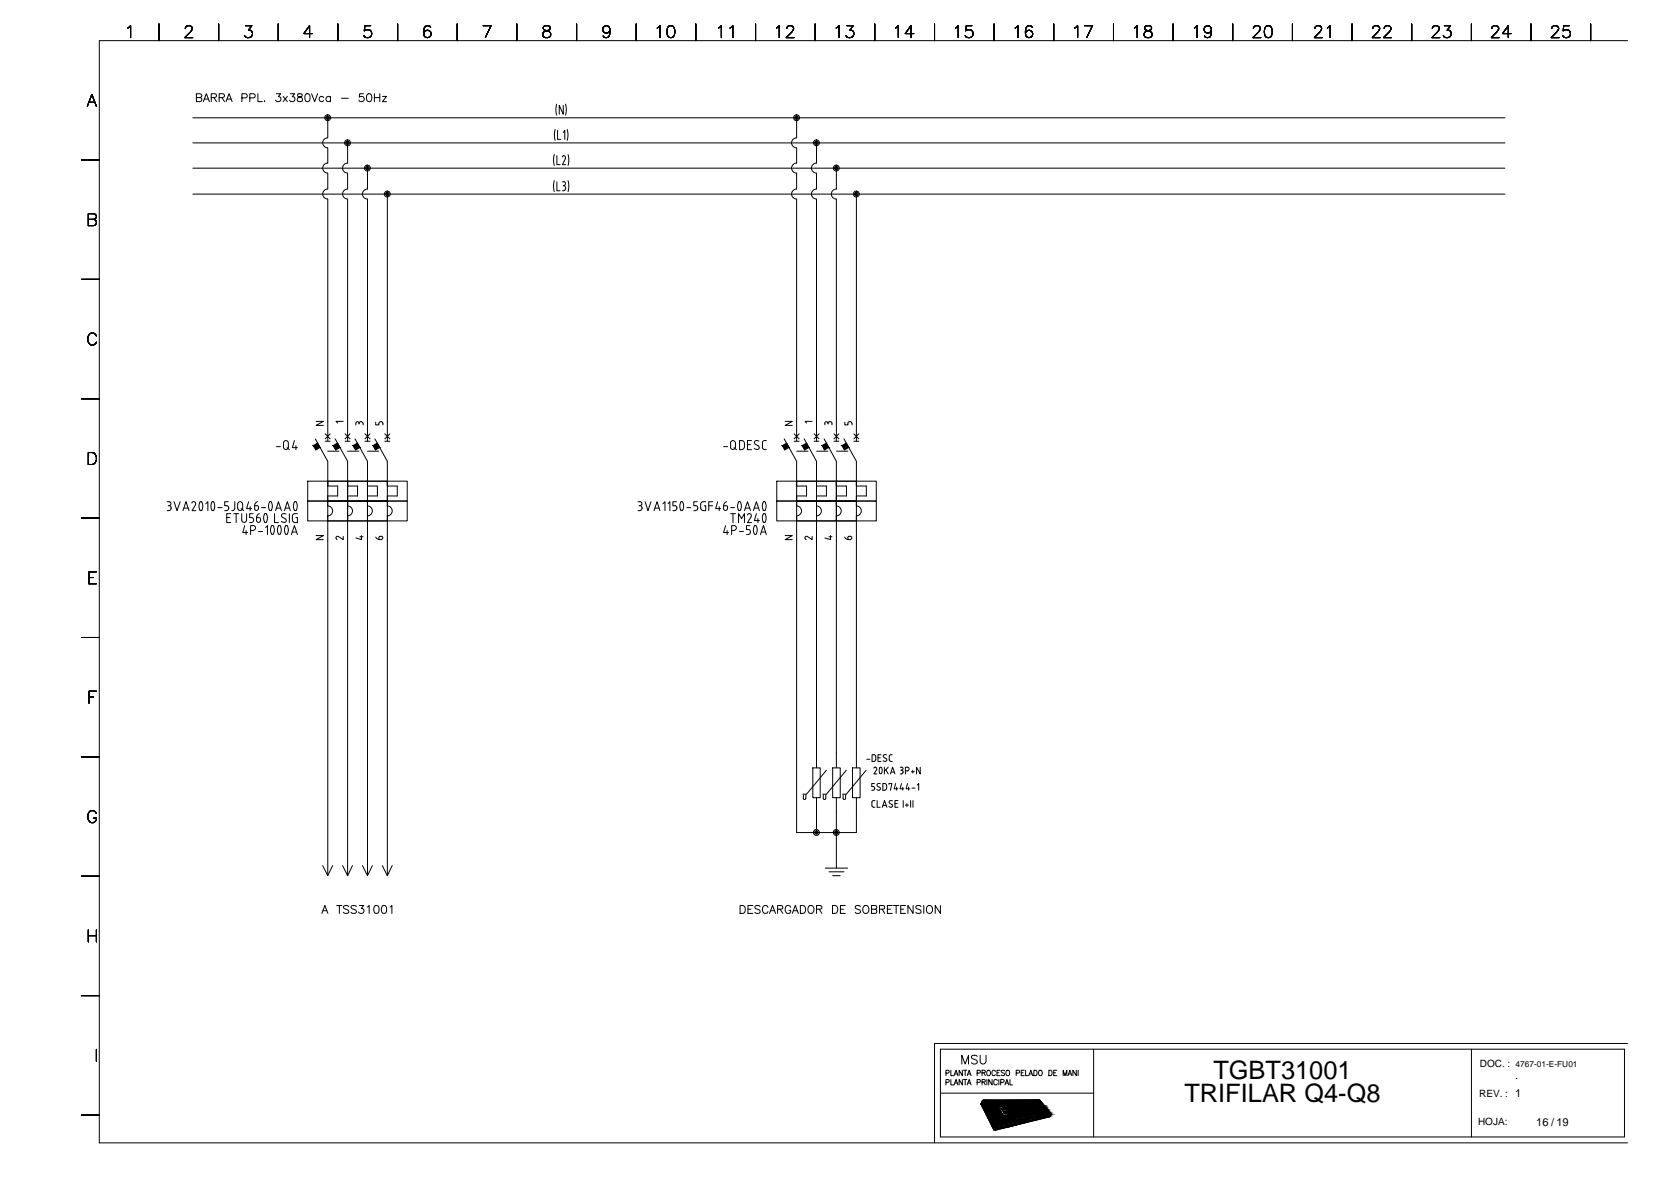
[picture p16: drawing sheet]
<svg xmlns="http://www.w3.org/2000/svg" width="420mm" height="297mm" viewBox="0 0 420 297" stroke-linecap="round" stroke-linejoin="round" font-family="sans-serif">
<defs><g id="words">
<g font-size="6.4">
<text x="305.1" y="271">TGBT31001</text>
<text x="297.8" y="277">TRIFILAR Q4-Q8</text>
</g>
<g font-size="2.8">
<text x="380.9" y="271.2">.</text>
<text x="386.3" y="282.9">16 / 19</text>
</g>
<g font-size="2.5">
<text x="372.1" y="268.2">DOC. :</text>
<text x="371.9" y="275.7">REV. : 1</text>
<text x="371.6" y="282.8">HOJA:</text>
</g>
<text font-size="2.1" x="381.1" y="268.2">4767-01-E-FU01</text>
</g></defs>
<g fill="none" stroke="#000" stroke-width=".25">
<path d="M32.1 7l.7-.6v3.1M40 6v4.2M46.6 7.2v-.2a.93 .93 0 0 1 1.1-.6 .73 .73 0 0 1 .5 1.2l-1.7 1.9h2M55 6v4.2M61.8 6.4h1.5l-.8 1.2a.97 .97 0 0 1 1 1.1 .97 .97 0 0 1-1.3 .8l-.4-.2-.3-.4M70 6v4.2M78.6 8.4h-2.2l1.4-2v3.1M84.9 6v4.2M93.2 6.4h-1.4l-.2 1.4a1.06 1.06 0 0 1 1.6-.1 1.06 1.06 0 0 1-.2 1.6 1.06 1.06 0 0 1-1.5-.4M100 6v4.2M108.3 6.9a.89 .89 0 0 0-.9-.5 .89 .89 0 0 0-.7 .6 2.26 2.26 0 0 0 .3 2.3 .94 .94 0 0 0 1.3-.4 .94 .94 0 0 0-.6-1.3 .94 .94 0 0 0-1.2 .8M115 6v4.2"/>
<path d="M121.5 6.4h2l-1.5 3.1M129.9 6v4.2M136.8 6.6l-.2 .6a1.67 1.67 0 0 0 1.4 .7 .82 .82 0 0 1 .5 .9 .82 .82 0 0 1-.8 .7l-.9-.2a.88 .88 0 0 1-.3-.9 .88 .88 0 0 1 .8-.6l.9-.3 .1-.6a1.11 1.11 0 0 0-1.5-.3zM145 6v4.2M153.4 7.5a.93 .93 0 0 1-1.3 .8 .93 .93 0 0 1-.4-1.5 .93 .93 0 0 1 1.5 .1 2.66 2.66 0 0 1-.2 2.4 .94 .94 0 0 1-1.3-.3M160 6v4.2M165.3 7l.7-.6v3.1M168.1 6.6a.94 .94 0 0 1 1.4 .4 2.26 2.26 0 0 1-.3 2.3 .98 .98 0 0 1-1.4-.4 2.39 2.39 0 0 1 .3-2.3zM174.9 6v4.2M180.7 7l.7-.6v3.1M183.5 7l.8-.6v3.1M190 6v4.2"/>
<path d="M195.3 7l.6-.6v3.1M197.8 7.2v-.2a.93 .93 0 0 1 1.2-.6l.2 .2a.62 .62 0 0 1 .2 1l-1.7 1.9h2M205 6v4.2M210.3 7l.7-.6v3.1M213 6.4h1.5l-.8 1.2a.97 .97 0 0 1 1 1.1 .97 .97 0 0 1-1.3 .8l-.4-.2-.3-.4M219.9 6v4.2M225.2 7l.7-.6v3.1M229.8 8.4h-2.2l1.5-2v3.1M235 6v4.2M240.3 7l.6-.6v3.1M244.4 6.4h-1.4l-.2 1.4a1.06 1.06 0 0 1 1.6-.1 1.06 1.06 0 0 1-.2 1.6 1.06 1.06 0 0 1-1.5-.4M250 6v4.2"/>
<path d="M255.3 7l.7-.6v3.1M259.5 6.9a.84 .84 0 0 0-1.2-.3 2.34 2.34 0 0 0 0 2.7 .92 .92 0 0 0 1.3-.4 .92 .92 0 0 0-.6-1.2 .92 .92 0 0 0-1.2 .7M265 6v4.2M270.2 7l.8-.6v3.1M272.7 6.4h2l-1.5 3.1M280 6v4.2M285.2 7l.7-.6v3.1M288 6.6l-.2 .6a1.67 1.67 0 0 0 1.4 .7 .82 .82 0 0 1 .5 .9 .82 .82 0 0 1-.7 .7l-1-.2a.88 .88 0 0 1-.3-.9 .88 .88 0 0 1 .8-.6l.9-.3 .1-.6a1.11 1.11 0 0 0-1.5-.3zM295 6v4.2M300.3 7l.7-.6v3.1M304.6 7.5a.93 .93 0 0 1-1.2 .8 .93 .93 0 0 1-.5-1.5 .93 .93 0 0 1 1.5 .1 2.66 2.66 0 0 1-.2 2.4 .94 .94 0 0 1-1.3-.3M310 6v4.2"/>
<path d="M315.2 7.2v-.2a.93 .93 0 0 1 1.1-.6 .73 .73 0 0 1 .5 1.2l-1.8 1.9h2M318.3 6.6a.9 .9 0 0 1 1.4 .4 2.39 2.39 0 0 1-.2 2.3 1.02 1.02 0 0 1-1.5-.4 2.57 2.57 0 0 1 .3-2.3zM325 6v4.2M330.6 7.2l.1-.5 .5-.3h.6a.74 .74 0 0 1 .4 1.2l-1.7 1.9h2M333.7 7l.8-.6v3.1M340 6v4.2M345.2 7.2v-.2a.93 .93 0 0 1 1.1-.6l.3 .2a.62 .62 0 0 1 .1 1l-1.7 1.9h2M348.1 7.2l.2-.6 .9-.2a.74 .74 0 0 1 .4 1.2l-1.7 1.9h2M355 6v4.2M360.2 7.2v-.2a.93 .93 0 0 1 1.1-.6 .73 .73 0 0 1 .5 1.2l-1.8 1.9h2M363.2 6.4h1.5l-.8 1.2a.97 .97 0 0 1 1 1.1 .97 .97 0 0 1-1.3 .8l-.4-.2-.3-.4M370 6v4.2"/>
<path d="M375.1 7.2v-.2a.93 .93 0 0 1 1.1-.6l.3 .2a.62 .62 0 0 1 .2 1l-1.7 1.9h2M380 8.4h-2.2l1.5-2v3.1M385 6v4.2M390.2 7.2v-.2a.93 .93 0 0 1 1.1-.6l.3 .2a.62 .62 0 0 1 .1 1l-1.7 1.9h2M394.6 6.4h-1.4l-.1 1.4a1.05 1.05 0 0 1 1.5 0 1.05 1.05 0 0 1-.2 1.5 1.05 1.05 0 0 1-1.5-.4M400 6v4.2M409.2 10.2h-384.2v277h384.2M22 26.7l1.1-3 1.1 3M22.4 25.7h1.4M48.5 35.9h329.9M48.5 29.6h329.9M49.4 24.5l1.1-.1 .2-.3-.2-.5h-1.1v1.9h.8a.52 .52 0 0 0 .5-.6l-.5-.4"/>
<path d="M51.1 25.5l.8-1.9 .7 1.9M51.4 24.9h1M53.1 24.5l1.2-.1 .1-.3-.1-.5h-1.2v1.9M53.8 24.5l.6 1M55.1 24.5l1.1-.1 .3-.5-.5-.3h-.9v1.9M55.8 24.5l.7 1M56.8 25.5l.8-1.9 .8 1.9M57.1 24.9h1M60.8 24.6l1.2-.1 .2-.6-.5-.3h-.9v1.9M62.8 24.6h.9a.53 .53 0 0 0 .5-.5 .53 .53 0 0 0-.5-.5h-.9v1.9M64.8 23.6v1.9h1.2M66.5 25.4v.1z"/>
<path d="M69.5 23.6h1.1l-.6 .7a.68 .68 0 0 1 .6 .6 .68 .68 0 0 1-.6 .8 .68 .68 0 0 1-.7-.5M71.2 24.2l1 1.3M72.2 24.2l-1 1.3M73 23.6h1.1l-.6 .7a.66 .66 0 0 1 .6 .6 .66 .66 0 0 1-.5 .7 .66 .66 0 0 1-.8-.4M74.9 23.6a.42 .42 0 0 0 .2 .7l.4 .1a.58 .58 0 0 1 .6 .5 .58 .58 0 0 1-.5 .6h-.7l-.2-.3a.97 .97 0 0 1 1.2-1l.1-.4a.76 .76 0 0 0-1.1-.2zM76.9 23.6a.68 .68 0 0 1 1 .3 1 1 0 0 1-.7 1.6 1.08 1.08 0 0 1-.5-1.6zM78.3 23.6l.8 1.9 .8-1.9M81.4 24.5a.64 .64 0 0 0-1-.1 .64 .64 0 0 0 0 1 .64 .64 0 0 0 1-.1M82.4 29.6v5a1.25 1.25 0 0 0-1.3 1.3 1.25 1.25 0 0 0 1.3 1.2M82.4 37.2v3.8a1.25 1.25 0 0 0-1.3 1.2 1.25 1.25 0 0 0 1.3 1.3M83.1 24.5a.64 .64 0 0 0-1-.1 .64 .64 0 0 0 0 1 .64 .64 0 0 0 1-.1M83.1 24.2v1.3"/>
<path d="M85.9 24.7h1.7M87.4 35.9v5.1a1.25 1.25 0 0 0-1.3 1.2 1.25 1.25 0 0 0 1.3 1.3M91.4 23.6h-.9l-.2 .8a.72 .72 0 0 1 1.1 0 .72 .72 0 0 1-.1 1 .72 .72 0 0 1-1.1-.2M92.4 23.6a.64 .64 0 0 1 1 .3 .94 .94 0 0 1 .1 1.1 .94 .94 0 0 1-1.1 .5 1.52 1.52 0 0 1 0-1.9zM94.1 23.6v1.9M94.1 24.5h1.4M95.5 23.6v1.9M96.2 24.2h1l-1 1.3h1M139.4 38.8l-.2 1.4 .2 1.4M139.6 32.5l-.2 1.4 .2 1.4M140 26.2l-.2 1.4 .2 1.3M140 39.1v2.3h.8"/>
<path d="M140.2 32.8v2.2h.8M141.6 33.3l.4-.5v2.2M141.6 26.5v2.2l-1-2.2v2.2M141.8 39.1l.3 .3v.5M141.8 39.1l-.4 .4M142.1 39.9l-.7 1.5h.8M142.2 26.2l.2 1.4-.2 1.3M142.6 32.5l.2 1.4-.2 1.4M142.8 38.8l.2 1.4-.2 1.4M200.3 34.6a1.25 1.25 0 0 0-1.3 1.3 1.25 1.25 0 0 0 1.3 1.2M200.3 29.6v5M200.3 37.2v3.8"/>
<path d="M205.3 35.9v5.1a1.25 1.25 0 0 0-1.3 1.2 1.25 1.25 0 0 0 1.3 1.3M20.5 40.2h4.5M22.2 55.1h1.3a.79 .79 0 0 0 .7-.8l-.3-.4-.4-.2h-1.3v3h1.3a.78 .78 0 0 0 .8-.8 .78 .78 0 0 0-.8-.8M48.5 42.3h329.9M48.5 48.8h329.9M82.4 43.5v4a1.25 1.25 0 0 0-1.3 1.3 1.25 1.25 0 0 0 1.3 1.2v60.9M87.4 43.5v4a1.25 1.25 0 0 0-1.3 1.3 1.25 1.25 0 0 0 1.3 1.2v60.9M92.4 42.3v5.2a1.25 1.25 0 0 0-1.3 1.3 1.25 1.25 0 0 0 1.3 1.2v60.9M97.4 48.8v62.1M139.4 45.4l-.2 1.4 .2 1.3M140 45.7v2.2h.8M141.4 45.7h.4"/>
<path d="M141.4 47.9h.4M141.6 46.7h.2M141.8 45.6a.5 .5 0 0 1 .4 .5 .5 .5 0 0 1-.4 .5l.4 .6M142.2 47.4l-.4 .5M142.2 47.2v.2M142.8 45.4l.2 1.4-.2 1.3M200.3 41a1.25 1.25 0 0 0-1.3 1.2 1.25 1.25 0 0 0 1.3 1.3M200.3 47.5a1.25 1.25 0 0 0-1.3 1.3 1.25 1.25 0 0 0 1.3 1.2M200.3 43.5v4M200.3 50.1v60.8M205.3 43.5v4a1.25 1.25 0 0 0-1.3 1.3 1.25 1.25 0 0 0 1.3 1.2v60.9M210.3 42.3v5.2a1.25 1.25 0 0 0-1.3 1.3 1.25 1.25 0 0 0 1.3 1.2v60.9"/>
<path d="M215.3 48.8v62.1M20.5 70.2h4.5M24.2 84.4a1.11 1.11 0 0 0-1.2-.7 1.11 1.11 0 0 0-.9 1.2 1.29 1.29 0 0 0 .3 1.4 1.29 1.29 0 0 0 1.4 .2l.4-.5M20.5 100.2h4.5M22.2 113.7h1a1.6 1.6 0 0 1 1.1 1.5 1.6 1.6 0 0 1-1.1 1.5h-1zM69.5 112.2h1M71.3 112.4v-1.1a.61 .61 0 0 1 .6-.6 .61 .61 0 0 1 .6 .6v1.1M71.3 112.3a.61 .61 0 0 0 .6 .7 .61 .61 0 0 0 .6-.7M72.2 112.5l.6 .5M74 110.7l-.5 1.8h1.3M74.4 112v1M79.3 110.3l3.1 5.6v6.2h2.5v2.5h-2.5v2.5a1.25 1.25 0 0 1 1.2 1.3 1.25 1.25 0 0 1-1.2 1.2v90.5"/>
<path d="M79.5 105.9h1.8l-1.8 1h1.8M81.8 109l1.2 1.3M81.8 110.9h1.2M82.4 113.4h2.8M83 109l-1.2 1.3M84.3 110.3l3.1 5.6v6.2h2.5v2.5h-2.5v2.5a1.25 1.25 0 0 1 1.2 1.3 1.25 1.25 0 0 1-1.2 1.2v90.5M86.3 105.9h-1.8l.4 .4M86.8 110.9h1.2M86.8 109l1.2 1.3M87.4 113.4h2.8M88 109l-1.2 1.3M89.3 110.3l3.1 5.6v6.2h2.5v2.5h-2.5v2.5a1.25 1.25 0 0 1 1.2 1.3 1.25 1.25 0 0 1-1.2 1.2v90.5"/>
<path d="M89.5 106.4v.4M90.3 106.4v.2M90.9 106l.4 .4M90.9 106h-.4l-.2 .4a.4 .4 0 0 0-.4-.4 .4 .4 0 0 0-.4 .4M91.3 106.4v.4M91.8 110.9h1.2M91.8 109l1.2 1.3M92.4 113.4h2.8M93 109l-1.2 1.3M94.3 110.3l3.1 5.6v6.2h2.5v2.5h-2.5v2.5a1.25 1.25 0 0 1 1.2 1.3 1.25 1.25 0 0 1-1.2 1.2v90.5M94.5 106.1v.7h.8v-.4M95.3 106.4l.4-.4h.4l.2 .4"/>
<path d="M96.3 106.4v.4M96.8 110.9h1.2M96.8 109l1.2 1.3M98 109l-1.2 1.3M181.9 112.2h1.1M183.7 112.3a.61 .61 0 0 0 .6 .7 .61 .61 0 0 0 .6-.7M183.7 111.4v1M184.6 112.5l.6 .5M184.9 111.3a.61 .61 0 0 0-.6-.6 .61 .61 0 0 0-.6 .6M184.9 111.4v1M187.2 111.4v.9a.7 .7 0 0 1-.7 .7M187.2 111.4a.7 .7 0 0 0-.7-.7h-.5v2.3h.5"/>
<path d="M187.9 111.7h.8M189 110.7h-1.1v2.3h1.1M190 111.7l.8 .5 .1 .4a.74 .74 0 0 1-1.2 .1M190.8 110.8a.59 .59 0 0 0-.9 0 .59 .59 0 0 0 0 .8M191.7 112.4v.3l.5 .3M191.7 111.3v1.1M192.2 110.7l-.5 .3v.3M192.3 113h.4M192.3 110.7h.4M197.2 110.3l3.1 5.6v6.2h2.5v2.5h-2.5v2.5M197.4 105.9h1.8l-1.8 1h1.8M199.7 110.9h1.2"/>
<path d="M199.7 109l1.2 1.3M200.3 113.4h2.9M200.9 109l-1.2 1.3M202.2 110.3l3.1 5.6v6.2h2.5v2.5h-2.5v2.5a1.25 1.25 0 0 1 1.2 1.3 1.25 1.25 0 0 1-1.2 1.2v63.4M204.2 105.9h-1.8l.4 .4M204.7 110.9h1.2M204.7 109l1.2 1.3M205.3 113.4h2.9M205.9 109l-1.2 1.3M207.2 110.3l3.1 5.6v6.2h2.5v2.5h-2.5v2.5a1.25 1.25 0 0 1 1.2 1.3 1.25 1.25 0 0 1-1.2 1.2v63.4M207.4 106.4v.4M208.2 106.4v.2"/>
<path d="M208.6 106l-.4 .4a.4 .4 0 0 0-.4-.4 .4 .4 0 0 0-.4 .4M208.6 106h.4l.2 .4M209.2 106.4v.4M209.7 110.9h1.2M209.7 109l1.2 1.3M210.3 113.4h2.9M210.9 109l-1.2 1.3M212.2 110.3l3.1 5.6v6.2h2.5v2.5h-2.5v2.5M212.4 106.1v.7h.8v-.4M213.2 106.4l.4-.4h.4l.2 .4M214.2 106.4v.4M214.7 110.9h1.2"/>
<path d="M214.7 109l1.2 1.3M215.9 109l-1.2 1.3M20.5 130.2h4.5M42 126.1h.5M42 128.3h.5M42.3 127.1h.2M42.5 126.1a.49 .49 0 0 1 .5 .5 .49 .49 0 0 1-.5 .5h.3l.2 .4M43 127.8l-.2 .4-.3 .1M43 127.6v.2M43.8 126.1l.7 2.2 .8-2.2M46 128.3l.8-2.2 .7 2.2M46.3 127.7h1"/>
<path d="M48.7 126.1l.3 .1 .2 .5-.9 1.6h1M48.7 126l-.5 .4M50.3 128.2l.2 .1 .3-.1M50.3 126.2l-.3 .8 .3 1.2M50.7 126.2l.3 .8-.3 1.2M50.8 126.2l-.3-.2-.2 .2M51.8 126.6l.5-.5v2.2M53.3 126.2l-.3 .8 .3 1.2M53.8 126.2l.2 1.2a.74 .74 0 0 1-.5 .9l-.2-.1M53.8 126.2l-.3-.2-.2 .2M54.8 127.6h1M57 127.1h.2l.3 .4"/>
<path d="M57 130.1h.8M57.4 126.1h-.9v1h.5M57.5 127.8l-.3 .4-.7 .1M57.5 127.6v.2M58 129.1h-1v2.2h1M58.8 129.1h1.2M59 126.1v1.7a.61 .61 0 0 1-.7 .5M59.4 129.1v2.2M60.6 127.8l.7 .5M60.8 129.1v1.6a.61 .61 0 0 0 .6 .6 .61 .61 0 0 0 .6-.6v-1.6M61 126.7a.61 .61 0 0 0-.6-.6 .61 .61 0 0 0-.6 .6v1a.61 .61 0 0 0 .6 .6 .61 .61 0 0 0 .6-.6M61 126.7v1"/>
<path d="M61.5 132.1l-.5 1.7h1.3M61.9 133.3v1M62.5 126.1l-.5 1.7h1.3M62.8 131.3h.5M62.9 127.3v1M63 133.3h.7M63.3 130.1h.2l.2 .4M63.6 132.1a.61 .61 0 0 1 .6 .6 .61 .61 0 0 1-.6 .6M63.7 129.1h-.9v1h.5M63.7 132.1h-.7v2.2M63.7 130.8v.2l-.4 .3M63.8 130.6v.2"/>
<path d="M64.5 130.1h.5a.56 .56 0 0 1 .5 .8 .56 .56 0 0 1-.9 .1zM64.5 127.1h-.5v.7M64.5 127.1a.56 .56 0 0 1 .4 .8 .56 .56 0 0 1-.8 .1l-.1-.2M64.7 126.1l-.5 .3-.2 .7M65 133.6h1M65.2 129.1l-.5 .4-.2 .6M65.8 127.6h1M66.6 129.1l.2-.1a1.57 1.57 0 0 1 0 2.3 1.72 1.72 0 0 1-.2-2.2zM66.8 132.6l.5-.5v2.2M67.8 126.2l-.3 1.2a.74 .74 0 0 0 .5 .9l.2-.1M68.2 126.2l.3 .8-.3 1.2M68.2 126.2l-.2-.2-.3 .2"/>
<path d="M68.4 132.1h.1a1.53 1.53 0 0 1 0 2.2 1.66 1.66 0 0 1-.1-2.2zM69 129.1v2.2h1M69.3 128.3l.7-2.2 .8 2.2M69.5 127.7h1.1M70 132.2l.2-.1a1.53 1.53 0 0 1 0 2.2l-.2-.1M70 132.2l-.2 .8 .2 1.2M70.7 131l.8 .3M71.3 129.1l-.4 .2-.1 .4 1.2 1-.1 .4-.4 .2M71.3 129l.6 .2M71.5 128.3l.7-2.2 .8 2.2M71.7 127.7h1.1M72.3 132.2l.2 .8-.2 1.2"/>
<path d="M72.3 132.2l-.3-.1a1.53 1.53 0 0 0 0 2.2l.3-.1M72.8 129.1v2.2M73.3 134.3l.7-2.2 .8 2.2M73.5 133.7h1M73.5 129.7l.1 1.2 .5 .4M74 126.2l-.2 .8 .2 1.2M74.1 129.1l-.4 .2-.2 .4M74.2 129.1h.6M74.4 130.1h.4v1.2h-.6M74.5 126.2l.2 1.2a.74 .74 0 0 1-.4 .9l-.3-.1M74.5 126.2l-.2-.2-.3 .2M77.4 125.9h10v5h-10z"/>
<path d="M77.4 120.9h10v5h-10zM79.5 134.6h1.8l-1.8 1h1.8M82.4 125.9h10v5h-10zM82.4 120.9h10v5h-10zM84.5 135.2l.3 .4M86.3 134.8v.8l-1.3-.8-.4 .1-.1 .3M87.4 125.9h10v5h-10zM87.4 120.9h10v5h-10zM90.5 134.9h.8M90.9 134.6v1l-1.4-.4M92.4 125.9h10v5h-10zM92.4 120.9h10v5h-10z"/>
<path d="M94.5 135l.3 .4 .5 .2M95.3 135.2v.4M95.3 135.2a.43 .43 0 0 1 .7-.4 .43 .43 0 0 1-.2 .8h-.5M160.4 126.1h.5a.49 .49 0 0 1 .5 .5 .49 .49 0 0 1-.5 .5 .63 .63 0 0 1 .5 .6 .63 .63 0 0 1-.5 .6h-.5M160.7 127.1h.2M162.2 126.1l.7 2.2 .8-2.2M164.5 128.3l.7-2.2 .7 2.2M164.7 127.7h1M166.7 126.6l.5-.5v2.2M168 126.6l.4-.5v2.2M169.2 128.3h.5M169.7 127.1h.2l.3 .4"/>
<path d="M170.1 126.1h-.9v1h.5M170.2 127.8l-.1 .2-.4 .3M170.2 127.6v.2M171.2 126.2l-.3 1.2a.74 .74 0 0 0 .5 .9l.3-.1 .2-.8-.2-1.2M171.7 126.2l-.3-.2-.2 .2M172.7 127.6h1M174.9 127.1a.62 .62 0 0 1 .6 .6 .62 .62 0 0 1-.6 .6h-.5M175.3 126.1h-.9v1h.5M176.8 126.1l-.4 .2-.2 .4v1.2l.6 .4M176.8 126.1h.6M177.1 127.1h.3v1.2h-.6M178.2 127.1h1"/>
<path d="M179.2 126.1h-1v2.2M180.5 126.1l-.6 1.7h1.3M180.8 127.3v1M182.4 132.1l-.5 1.7h1.3M182.4 127.1a.56 .56 0 0 1 .5 .8 .56 .56 0 0 1-.9 .1l-.1-.9h.5M182.7 126.1l-.5 .3-.3 .7M182.8 133.3v1M183.7 127.6h1M183.7 129.1h1.2M184 133.3h.6M184.3 129.1v2.2M184.5 133.3a.59 .59 0 0 0 .7-.6 .59 .59 0 0 0-.6-.6h-.6v2.2"/>
<path d="M185.7 126.2l-.2 1.2a.74 .74 0 0 0 .4 .9l.3-.1 .2-.8-.2-1.2M185.7 131.3v-2.2l.8 1.2 .7-1.2v2.2M186 133.6h.9M186.2 126.2l-.3-.2-.2 .2M187.2 128.3l.7-2.2 .8 2.2M187.4 127.7h1.1M187.7 134.3h.5M188.4 129.1l.5 .2-.1 .5M188.4 129l-.5 .4M188.6 132.1h-.9v1h.7l.3 .5M188.7 133.8l-.1 .3-.4 .2M188.7 133.6v.2"/>
<path d="M188.9 129.9l-1 1.4h1.1M189.4 128.3l.8-2.2 .8 2.2M189.7 127.7h1M189.8 132.1h.1a1.53 1.53 0 0 1 0 2.2 1.66 1.66 0 0 1-.1-2.2zM190.2 129.1l-.5 1.7h1.3M190.6 130.3v1M191.2 134.3l.8-2.2 .7 2.2M191.4 133.7h1.1M191.9 126.2l-.2 1.2a.74 .74 0 0 0 .5 .9l.2-.1 .2-.8-.2-1.2M192 129.1l.2-.1a1.57 1.57 0 0 1 0 2.3 1.72 1.72 0 0 1-.2-2.2zM192.4 126.2l-.2-.2-.3 .2M195.3 125.9h10v5h-10z"/>
<path d="M195.3 120.9h10v5h-10zM197.4 134.6h1.8l-1.8 1h1.8M200.3 127.1a1.25 1.25 0 0 1 1.2 1.3 1.25 1.25 0 0 1-1.2 1.2M200.3 125.9h10v5h-10zM200.3 120.9h10v5h-10zM200.3 129.6v79.6h15v-8.7M202.4 135.2l.3 .4M203 134.8h-.4l-.2 .4M204.2 134.8v.8l-1.2-.8M205.3 125.9h10v5h-10zM205.3 120.9h10v5h-10zM208.4 134.9h.8"/>
<path d="M208.8 134.6v1l-1.4-.4M210.3 125.9h10v5h-10zM210.3 120.9h10v5h-10zM212.4 135l.3 .4 .5 .2M213.2 135.2a.47 .47 0 0 1 .6-.4 .47 .47 0 0 1 .2 .7l-.8 .1v-.4M215.3 127.1a1.25 1.25 0 0 1 1.3 1.3 1.25 1.25 0 0 1-1.3 1.2M215.3 129.6v63.4M22.4 145.1h1.1M24.2 143.7h-1.8v3h1.8M20.5 160.2h4.5M22.4 175.1h1.1M24.2 173.7h-1.8v3"/>
<path d="M20.5 190.2h4.5M202 199.7v.9M202.6 199.7v.9M204.4 193h1.8v7.5h-1.8zM207 199.7v.9M207.6 199.7v.9M207.8 193.6l-5 6h-.9M209.4 193h1.9v7.5h-1.9zM212 199.7v.9M212.6 199.7v.9M212.8 193.6l-5 6h-.9M214.4 193h1.9v7.5h-1.9z"/>
<path d="M217.8 193.6l-5 6h-.9M218 190.8h.7M219.3 189.7h.6a1.19 1.19 0 0 1 0 1.6l-.6 .1zM219.9 196.9h-.7v.8h.5l.2 .3M219.9 198.2l-.2 .3-.5 .1M219.9 198v.2M220.1 192.8l.3 .2v.4M220.1 192.8l-.4 .3M220.5 193.4l-.8 1.1h.8M220.7 197.6l.5 .3a.46 .46 0 0 1 0 .7 .46 .46 0 0 1-.7-.2M220.8 190.4h.5M220.9 196.9l-.4 .3 .2 .4"/>
<path d="M220.9 196.9l.4 .1M221.2 194.4h.4M221.2 192.9a1.59 1.59 0 0 0 0 1.5M221.5 189.7h-.7v1.7h.7M221.6 192.9h-.4M221.6 192.9a1.59 1.59 0 0 1 0 1.5M222.3 190.4l.5 .2M222.4 192.8v1.7M222.4 189.7l-.3 .2 .2 .4M222.4 189.6l.5 .1M222.7 193.4l.6 1.1M222.8 190.6a.46 .46 0 0 1 0 .8 .46 .46 0 0 1-.7-.2"/>
<path d="M222.9 197.4l-.2-.5h-.7v1.7l.7-.1 .2-.4M223 197.4v.7M223.3 192.8l-.9 1M223.5 197.1v-.2h.8l-.4 1.7M223.9 194.5l.5-1.7 .6 1.7M224 189.7l-.4 .4v1l.4 .2M224 191.4h.4M224 189.7h.4M224.1 194h.8M225.2 196.9l-.4 1.3h.9M225.5 197.8v.8M226.3 192.8h.4"/>
<path d="M226.3 194.5h.4M226.5 193.6h.2M226.7 196.9l-.4 1.3h.9M226.7 192.8l.4 .4-.4 .3 .3 .2 .1 .4-.4 .4M227 197.8v.8M228.1 192.8a.49 .49 0 0 1 .5 .4 .49 .49 0 0 1-.5 .5h-.4M228.1 192.8h-.4v1.7M228.2 196.9l-.4 1.3h1M228.5 197.8v.8M229.1 193.9h.8M229.3 198h.8M229.5 193.6v.7"/>
<path d="M230.6 197.3l.4-.4v1.7M231.4 192.8v1.7l-1-1.7v1.7M24.2 204.4a1.11 1.11 0 0 0-1.2-.7 1.11 1.11 0 0 0-.9 1.2 1.42 1.42 0 0 0 1.4 1.8 1.16 1.16 0 0 0 .7-1.1h-.7M81.1 217.5l1.3 2.6 1.2-2.6M86.1 217.5l1.3 2.6 1.2-2.6M91.1 217.5l1.3 2.6 1.2-2.6M96.1 217.5l1.3 2.6 1.2-2.6M202 200.6l.3 .3 .3-.3M205.3 200.5v8.7M207 200.6l.3 .3 .3-.3M207.5 218.2h5.6M208.4 219.1h3.8"/>
<path d="M210.3 200.5v17.7M212 200.6l.3 .3 .3-.3M219.2 202.4l.2 .4 .6 .1M220 201.2l-.7 .2-.1 1.1M220.5 201.2v1.7h.8M221.9 202.9l.5-1.7 .6 1.7M222 202.4h.8M223.8 201.9l.5 .3M224.2 202.2a.46 .46 0 0 1 0 .7 .46 .46 0 0 1-.7-.2M224.4 201.3a.44 .44 0 0 0-.6-.1 .44 .44 0 0 0-.1 .7M225 201.9h.6M225.8 201.2h-.8v1.7h.8"/>
<path d="M227.1 201.2v1.7M227.7 202.3h.7M228 201.9v.8M229 201.2v1.7M229.6 201.2v1.7M20.5 220.2h4.5M22.2 233.7v3M22.2 235.1h2M24.2 233.7v3M80.9 229.5l.8-1.9 .8 1.9M81.2 228.9h1M84.7 227.6h1.3"/>
<path d="M85.3 227.6v1.9M87.7 227.9a.77 .77 0 0 0-1.4 .1l.3 .3 1 .5 .1 .4a.87 .87 0 0 1-1.4 0M89.6 227.9a.77 .77 0 0 0-1.3 .1l.2 .3 1 .5 .1 .4a.87 .87 0 0 1-1.3 0M90.4 227.6h1l-.6 .7a.67 .67 0 0 1 .6 1 .67 .67 0 0 1-1.1 .1l-.1-.2M92.4 227.9l.4-.3v1.9M94.3 227.6a.69 .69 0 0 1 .9 .3 1 1 0 0 1-.6 1.6 1.25 1.25 0 0 1-.3-1.9zM96.2 227.6a.69 .69 0 0 1 .9 .3 1 1 0 0 1-.6 1.6 1.25 1.25 0 0 1-.3-1.9zM98.1 227.9l.4-.3v1.9M186.1 227.6h.7a1.08 1.08 0 0 1 .6 1 1.08 1.08 0 0 1-.6 .9h-.7zM188.1 228.5h.7M189.3 227.6h-1.2v1.9h1.2M191.1 227.9a.73 .73 0 0 0-.7-.4 .73 .73 0 0 0-.6 .5l.2 .3 1 .4 .1 .5a.84 .84 0 0 1-1.3 0"/>
<path d="M193.1 228a.72 .72 0 0 0-.8-.4 .72 .72 0 0 0-.6 .7v.5a.72 .72 0 0 0 .6 .7 .72 .72 0 0 0 .8-.4M193.5 229.5l.8-1.9 .7 1.9M193.8 228.9h1M195.5 228.5l1.2-.1 .1-.3v-.4l-1.3-.1v1.9M196.2 228.5l.6 1M198.8 228a.72 .72 0 0 0-.8-.4 .72 .72 0 0 0-.6 .7v.5a.7 .7 0 0 0 .7 .8 .7 .7 0 0 0 .7-.8h-.4M199.2 229.5l.8-1.9 .7 1.9M199.5 228.9h1M201.2 227.6h.7a1.06 1.06 0 0 1 .7 1 1.06 1.06 0 0 1-.7 .9h-.7zM203.3 227.9a.9 .9 0 0 1 1.3 .1 .9 .9 0 0 1-.1 1.2 .72 .72 0 0 1-.9 .3 .72 .72 0 0 1-.5-.7zM205.3 228.5l1.1-.1 .3-.3-.1-.4-1.3-.1v1.9M206 228.5l.7 1"/>
<path d="M209.3 227.6h.7a1.08 1.08 0 0 1 .7 1 1.08 1.08 0 0 1-.7 .9h-.7zM209.4 220.1h1.9M211.3 228.5h.8M212.5 227.6h-1.2v1.9h1.2M216.4 227.9a.73 .73 0 0 0-.8-.4 .73 .73 0 0 0-.6 .5l.2 .3 1 .4 .2 .5a.84 .84 0 0 1-1.4 0M217.3 227.6a.94 .94 0 0 1 1.2 1 .94 .94 0 0 1-1.2 .9l-.4-.7 .1-.8zM219.1 228.5l1.2-.1 .2-.3-.1-.4-1.3-.1v1.9l1.3-.1 .1-.5-.5-.4M221.1 228.5l1.2-.1 .1-.3v-.4l-1.3-.1v1.9M221.8 228.5l.6 1M223.1 228.5h.8M224.4 227.6h-1.3v1.9h1.3M224.6 227.6h1.4"/>
<path d="M225.3 227.6v1.9M226.5 228.5h.7M227.7 227.6h-1.2v1.9h1.2M229.6 227.6v1.9l-1.3-1.9v1.9M231.6 227.9a.73 .73 0 0 0-.7-.4 .73 .73 0 0 0-.6 .5l.1 .3 1 .4 .2 .5a.84 .84 0 0 1-1.3 0M232.3 227.6v1.9M233.3 227.6a.94 .94 0 0 1 1.2 1 .94 .94 0 0 1-1.2 .9l-.4-.7 .1-.8zM236.5 227.6v1.9l-1.4-1.9v1.9M20.5 250.2h4.5M24.2 263.7v3M236.5 263.7h172v22h-172zM236.5 274.7h38.5"/>
<path d="M237.9 272l.7-.1v-.5l-.7-.1v1.3M237.9 269.7l.7-.1v-.5l-.7-.1v1.3M239.1 271.3v1.3h.7M239.1 269v1.3h.7M239.9 272.6l.5-1.3 .5 1.3M239.9 270.3l.5-1.3 .5 1.3M240.1 272.2h.6M240.1 269.9h.6M241.8 267.4v-2.2l.9 2.2 .8-2.2v2.2M242 271.3v1.3l-.8-1.3v1.3M242 269v1.3l-.8-1.3v1.3M242.3 271.3h.8"/>
<path d="M242.3 269h.8M242.7 269v1.3M242.7 271.3v1.3M243.2 272.6l.5-1.3 .5 1.3M243.2 270.3l.5-1.3 .5 1.3M243.4 272.2h.6M243.4 269.9h.6M245.7 272l.7-.1v-.6h-.7v1.3M245.7 269.7l.7-.1v-.6h-.7v1.3M245.7 265.5a.85 .85 0 0 0-1.5 .2l.5 .4 .8 .3a.52 .52 0 0 1 0 .9 .94 .94 0 0 1-1.3-.2M246.5 265.2v1.6a.75 .75 0 0 0 .7 .6 .75 .75 0 0 0 .7-.6v-1.6M246.9 271.9h.7l.2-.2-.2-.4h-.7v1.3"/>
<path d="M246.9 269.6h.7l.2-.3-.2-.3h-.7v1.3M247 276.6l3.4 6.7-.5 .7-3.3-6.6zM247.2 276.5l14.2-.1 3 3.7-13.8 3zM247.3 271.9l.5 .7M247.3 269.6l.5 .7M247.6 276.9l.5 .1a.29 .29 0 0 1 .3 .1 .29 .29 0 0 1-.1 .4h-.2l.2 .4h-.2zM248.1 277.1h.1M248.1 277.3h.1M248.1 277.2h.1M248.1 271.3v1.3M248.1 277.1l.1 .2M248.1 277.1h-.3l.4 .2"/>
<path d="M248.2 277.3h.1M248.2 277.2h.1M248.3 269h.1a.66 .66 0 0 1 .7 .7 .66 .66 0 0 1-.8 .6l-.2-.5zM249 277l.1 .1M249 277h-.2l.2 .3 .2-.2M249.2 277.1v.1M249.2 277.4l.1 .1M249.4 277.5l.2 .3h.2l-.2-.3M249.4 277.3l.2 .2M249.4 277.4l-.2-.4-.6-.1 .5 .9h.2l-.2-.3h.1M249.5 271.3v1.3l-.9-1.3v1.3M249.8 276.9a.6 .6 0 0 1 .6 .2 .6 .6 0 0 1 0 .7l-.6-.4z"/>
<path d="M249.9 277h.1a.36 .36 0 0 1 .4 .3 .36 .36 0 0 1-.1 .4zM250.3 269.3a.43 .43 0 0 0-.5-.3 .43 .43 0 0 0-.4 .5v.3a.44 .44 0 0 0 .3 .5 .44 .44 0 0 0 .6-.3M250.4 276.9l.6 .3-.1-.3h.2l.3 .9h-.2zM250.7 269.6h.4M250.8 271.6a.46 .46 0 0 0-.6-.3 .46 .46 0 0 0-.3 .5v.3a.46 .46 0 0 0 .3 .5 .46 .46 0 0 0 .6-.3M250.9 278.1h1.6l.3 .3-1.1 .1 .3 .4h.9l.3 .3-1 .1 .3 .5 1.1-.1 .3 .4-1.6 .2zM251.1 271.3v1.3M251.3 276.9l.5-.1 .2 .2h-.4l.1 .2h.3l.1 .1h-.2l.1 .3h.3l.1 .1-.5 .1zM251.4 269h-.7v1.3h.7M251.6 272l.8-.1v-.5l-.8-.1v1.3M252.6 269.1l-.3-.1-.6 .1 .2 .4 .7 .4-.1 .4-.8-.2M252.7 277l-.3-.2a.51 .51 0 0 0-.2 .6 .51 .51 0 0 0 .6 .3l.2-.1-.1-.3"/>
<path d="M252.7 272.6l.5-1.3 .4 1.3M252.7 277.1l-.3-.1 .3 .6 .2-.2M252.8 278.1l.5-.1 1.3 2h-.4zM252.9 272.2h.6M253.1 269.1l.2-.1a.66 .66 0 0 1 .6 .7 .66 .66 0 0 1-.7 .6l-.3-.5zM253.4 277l-.3-.2a.59 .59 0 0 0 .6 .8v-.2M253.4 277.1l-.3-.1 .3 .5 .2-.2M253.5 276.8l.7 .8zM253.6 277.3h.1M253.9 271.3v1.3h.7M254.1 276.8a.55 .55 0 0 1 .5 .2 .55 .55 0 0 1 .1 .6l-.5-.3zM254.2 277l.5 .4a.33 .33 0 0 1-.4-.1 .33 .33 0 0 1-.1-.3z"/>
<path d="M254.2 276.9h.1M254.3 278.6a.95 .95 0 0 1 1.4 .6l-.8 .1 .4 .3 .5-.2a.6 .6 0 0 1-.5 .6 .6 .6 0 0 1-.7-.5l-.3-.4zM254.7 276.8l.6 .4-.3-.4h.1l.5 .8-.6-.4 .3 .4h-.1zM254.7 278.7l.5 .2-.5 .1zM255.5 269.7l.7-.1 .2-.2-.2-.4h-.7v1.3M255.8 278.3a.92 .92 0 0 1 1.1 .4l-.7-.1a.49 .49 0 0 0 .6 .7l-.1-.3h.4a.5 .5 0 0 1-.2 .7 .5 .5 0 0 1-.7-.2l-.4-.6zM256.8 269.6h.4M257.5 279.3l.5 .2M257.5 269h-.7v1.3h.7M257.8 279.1l.4 .4h-.2M257.8 279.2l-.5-.7 .2-.1-.6-.6-.4 .1 .3 .6h.1l.7 .9M257.9 269v1.3h.7"/>
<path d="M257.9 278.3h.1M258 278.1l-.1 .2-.4-.1 .9 1.3 .3-.1-.5-.7 .1-.2M258 278.1h.1M258.1 278.1l.3 .4M258.3 278.5h.1M258.6 278.1a.94 .94 0 0 1 1.1 1.2 .99 .99 0 0 1-1.1-1.2zM258.7 270.3l.5-1.3 .5 1.3M258.9 278.3l-.2 .1 .3 .4M258.9 278.3h.1M258.9 269.9h.6M258.9 278.3l.3 .1 .2 .3a.25 .25 0 0 1 .1 .4 .25 .25 0 0 1-.4-.2M259 278.8l.1 .1"/>
<path d="M259.1 277.6h.3l1.1 1.6h-.2zM259.7 279.4l.3-.1 .1 .2h-.3l.1 .1 .4 .1 .1 .4-.3-.1-.1-.2 .3 .1-.4-.1zM259.9 279.3h.1M259.9 278h.2l.9 .9-.6-.9 .3-.1 .8 1.2h-.3l-.1-.2v.2h-.3zM260 269a.69 .69 0 0 1 .8 .6 .69 .69 0 0 1-.8 .7zM260.5 279.9l.2 .1zM260.8 279.4l-.2-.1 .2 .3M260.8 277.9h.7l.2 .8h.4l.2 .2-.7 .1-.2-.3v-.6l-.4 .1zM260.8 279.3l.1 .2M260.9 279.4l-.1 .1M260.9 277.2h.2M260.9 277.4l.2 .1"/>
<path d="M261 277.2l-5.3 .2 .1 .2 5.2-.2M261 279.4l-.3-.2-.2 .1 .5 .7h.1l-.2-.3M261 279.5l.1 .1M261.1 279.6h.1M261.1 277.5a2.69 2.69 0 0 1 1.8 2.1l-.1 .1M261.1 279.6l.3 .3-.3-.2M261.1 279.2l.2-.1 .7 .7-.3 .1zM261.2 277.2a3.1 3.1 0 0 1 1.9 2.5l-.1 .1M261.2 269.1l.3-.1a.66 .66 0 0 1 .6 .7 .66 .66 0 0 1-.7 .6l-.3-.5zM261.3 279.8l.2 .1zM262 279.7l.2 .1zM262.7 280l-9.3 1.7a3.2 3.2 0 0 1-3.7-3.3l.2-.4 .2 .1a2.35 2.35 0 0 0 1.4 2.9l1.3 .4"/>
<path d="M262.8 279.7l-10 1.7M262.8 279.6v.1M263 279.8l-.3 .1M263.7 269a.69 .69 0 0 1 .8 .6 .69 .69 0 0 1-.8 .7zM265 269.6h.4M265.7 269h-.7v1.3h.7M267.3 270.3v-1.3l.5 1.3 .5-1.3v1.3M268.5 270.3l.5-1.3 .5 1.3M268.7 269.9h.6M270.6 269v1.3l-.8-1.3v1.3M271.1 269v1.3M275 263.7v22"/>
<path d="M370 263.7v22M409.2 262.2h-174.2v25M20.5 280.2h4.5M250.7 283.4l13.4-3-.3 .3-13.6 3.3zM252.7 281.4h.1"/>
<circle cx="82.4" cy="29.6" r=".74"/>
<circle cx="82.4" cy="29.6" r=".44"/>
<circle cx="82.4" cy="29.6" r=".23"/>
<circle cx="87.4" cy="35.9" r=".74"/>
<circle cx="87.4" cy="35.9" r=".44"/>
<circle cx="87.4" cy="35.9" r=".23"/>
<circle cx="200.3" cy="29.6" r=".74"/>
<circle cx="200.3" cy="29.6" r=".44"/>
<circle cx="200.3" cy="29.6" r=".23"/>
<circle cx="205.3" cy="35.9" r=".74"/>
<circle cx="205.3" cy="35.9" r=".44"/>
<circle cx="205.3" cy="35.9" r=".23"/>
<circle cx="92.4" cy="42.2" r=".74"/>
<circle cx="92.4" cy="42.2" r=".44"/>
<circle cx="92.4" cy="42.2" r=".23"/>
<circle cx="97.4" cy="48.8" r=".74"/>
<circle cx="97.4" cy="48.8" r=".44"/>
<circle cx="97.4" cy="48.8" r=".23"/>
<circle cx="210.3" cy="42.2" r=".74"/>
<circle cx="210.3" cy="42.2" r=".44"/>
<circle cx="210.3" cy="42.2" r=".23"/>
<circle cx="215.3" cy="48.8" r=".74"/>
<circle cx="215.3" cy="48.8" r=".44"/>
<circle cx="215.3" cy="48.8" r=".23"/>
<circle cx="205.3" cy="209.2" r=".74"/>
<circle cx="205.3" cy="209.2" r=".44"/>
<circle cx="205.3" cy="209.2" r=".23"/>
<circle cx="210.3" cy="209.2" r=".74"/>
<circle cx="210.3" cy="209.2" r=".44"/>
<circle cx="210.3" cy="209.2" r=".23"/>
</g>
<g fill="#000" stroke="#000" stroke-width=".25">
<path d="M247 276.6l.4 .8h-.8zM249.3 277.8h10zM249.9 277h.1zM251.4 277.8h7.8zM251.7 277.2h.3zM252 277.6h.3zM252.9 277.7h6.3zM253.6 277.7h5.6zM254.7 278.7h.2zM254.9 279.4h1.2zM254.7 278.9h.4zM255.5 279.9h4.5z"/>
<path d="M256.1 277.6h5.3zM256.1 278.6h.2zM256.8 278.5h.1zM257.1 278.2h.1zM257.8 278.2h.2zM259.7 279.3h.1zM259.5 279.3h.2zM260.5 279.9h.1zM260.7 279.3h.1zM260.8 278.9h.2zM260.8 279.5h.1zM260.9 277.4h.1z"/>
<path d="M260.9 279.7h.1zM247.2 276.5h14.2zM261.2 278.1h.2zM261.2 279.9h.2zM261.4 279.9h.2zM261.3 279.8h.1zM261.7 278.7h.4zM261.7 279.7h.2zM249.6 283.4h.7l-.4 .6zM249.9 281.7h7.1l-6.4 1.4zM250.7 283.4h2.3l-2.7 .6zM262.8 280.7l1.3-.3-.3 .3z"/>
<path d="M78.8 112l1.1-.6 .6 1.1zM78.8 112l.6 1.1 1.1-.6z"/>
<path d="M83.8 112l1.1-.6 .6 1.1zM83.8 112l.6 1.1 1.1-.6z"/>
<path d="M88.8 112l1.1-.6 .6 1.1zM88.8 112l.6 1.1 1.1-.6z"/>
<path d="M93.8 112l1.1-.6 .6 1.1zM93.8 112l.6 1.1 1.1-.6z"/>
<path d="M196.7 112l1.1-.6 .6 1.1zM196.7 112l.6 1.1 1.1-.6z"/>
<path d="M201.7 112l1.1-.6 .6 1.1zM201.7 112l.6 1.1 1.1-.6z"/>
<path d="M206.7 112l1.1-.6 .6 1.1zM206.7 112l.6 1.1 1.1-.6z"/>
<path d="M211.7 112l1.1-.6 .6 1.1zM211.7 112l.6 1.1 1.1-.6z"/>
<path d="M247.4 276.8h4.8zM247.4 276.8h4.8z"/>
<path d="M247.4 276.9h1.2zM247.4 276.9h1.2z"/>
<path d="M246.6 277.4l3.8 5.9-3-5.9zM246.6 277.4l3.8 5.9h-.9z"/>
<path d="M247.4 276.9l.7 1zM247.4 276.9l.7 1z"/>
<path d="M247.9 277.2h.2zM247.9 277.2h.2z"/>
<path d="M247.9 277.2h.3zM247.9 277.2h.3z"/>
<path d="M248 277.3h.2zM248 277.3h.2z"/>
<path d="M248 277.3h.1zM248 277.3h.1z"/>
<path d="M247.8 277.1h.3zM247.8 277.1h.3z"/>
<path d="M247.8 277.1h.3zM247.8 277.1h.3z"/>
<path d="M247.8 277.1h.3zM247.8 277.1h.3z"/>
<path d="M247.9 277.1h.2zM247.9 277.1h.2z"/>
<path d="M247.9 277.1l.2 .1zM247.9 277.1l.2 .1z"/>
<path d="M247.9 277.2h.3zM247.9 277.2h.3z"/>
<path d="M247.9 277.2l.3 .1zM247.9 277.2l.3 .1z"/>
<path d="M247.9 277.3h.3zM247.9 277.3h.3z"/>
<path d="M248 277.3h.2zM248 277.3h.2z"/>
<path d="M248 277.3h.2zM248 277.3h.1z"/>
<path d="M248.3 277.8h.8zM248.3 277.8h.8z"/>
<path d="M247.4 276.9h1.2zM247.4 276.9h1.6z"/>
<path d="M248.1 276.9l.5 .1zM248.1 276.9l.5 .1z"/>
<path d="M248.1 277h.5zM248.1 277h.5z"/>
<path d="M248.1 277h.5zM248.1 277h.5z"/>
<path d="M248.2 277h.4zM248.2 277h.4z"/>
<path d="M248.2 277h.4zM248.2 277h.4z"/>
<path d="M248.3 277h.4zM248.3 277h.4z"/>
<path d="M248.3 277l.4 .1zM248.3 277l.4 .1z"/>
<path d="M248.4 277.1h.3zM248.4 277.1h.3z"/>
<path d="M248.4 277.1l.3 .1zM248.4 277.1l.3 .1z"/>
<path d="M248.4 277.2h.3zM248.4 277.2h.3z"/>
<path d="M248.4 277.2l.4 .1zM248.4 277.2l.4 .1z"/>
<path d="M248.4 277.3h.4zM248.4 277.3h.4z"/>
<path d="M248.4 277.3h.4zM248.4 277.3h.4z"/>
<path d="M248.8 277h.3zM248.8 277h.3z"/>
<path d="M248.4 277.3l.5 .1zM248.4 277.3l.5 .1z"/>
<path d="M248.4 277.4l.5 .1zM248.4 277.4l.5 .1z"/>
<path d="M248.4 277.5h.5zM248.4 277.5h.5z"/>
<path d="M248.4 277.5h.5zM248.3 277.5h.6z"/>
<path d="M248.1 277.5l1 .3-.2-.3zM248.1 277.5l1 .3h-.8z"/>
<path d="M248.9 277.2h.3zM248.9 277.2h.3z"/>
<path d="M248.9 277.3h.3zM248.9 277.3h.3z"/>
<path d="M249 277.3h.2zM249 277.3h.2z"/>
<path d="M249 277.3h.2zM249 277.3h.2z"/>
<path d="M249 277.3h.2zM249 277.3h.2z"/>
<path d="M247.4 276.9h1.6zM247.4 276.9h1.7z"/>
<path d="M248.8 277h.3zM248.8 277h.3z"/>
<path d="M248.8 277h.3zM248.8 277h.3z"/>
<path d="M249.1 277.5h.2zM249.1 277.5h.2z"/>
<path d="M249.1 276.9h.7zM249.1 276.9h.7z"/>
<path d="M248.9 277l.2 .1zM248.9 277l.2 .1z"/>
<path d="M249 277.3h.1zM249 277.3h.2z"/>
<path d="M249.1 277.8h7.8zM249.1 277.8h7.8z"/>
<path d="M248.9 277.1h.3zM248.9 277.1h.3z"/>
<path d="M248.9 277.1h.3zM248.9 277.1h.3z"/>
<path d="M248.9 277.1l.3 .1zM248.9 277.1l.3 .1z"/>
<path d="M249 277.3h.2zM249 277.3h.2z"/>
<path d="M248.9 277.2h.3zM248.9 277.2h.3z"/>
<path d="M248.9 277.2l.3 .1zM248.9 277.2l.3 .1z"/>
<path d="M248.9 277.3h.3zM248.9 277.3h.3z"/>
<path d="M249 277.3h.2zM249 277.3h.2z"/>
<path d="M249.1 277.5h.2zM249.1 277.5h.2z"/>
<path d="M249.3 277.8h.3zM249.3 277.8h.3z"/>
<path d="M249.3 277h.5zM249.3 277h.5z"/>
<path d="M249.1 277.5h.2zM249.1 277.5h.2z"/>
<path d="M249.1 277.5h.2zM249.1 277.5h.2z"/>
<path d="M249.4 277.1h.4zM249.4 277.1h.4z"/>
<path d="M249.1 277.5h.3zM249.1 277.5h.3z"/>
<path d="M249.1 277.5l.5 .3-.2-.3zM249.1 277.5l.5 .3h-.3z"/>
<path d="M249.4 277.3h.4zM249.4 277.3h.4z"/>
<path d="M249.5 277.4h.3zM249.5 277.4h.3z"/>
<path d="M249.6 277.5h.3zM249.6 277.5h.3z"/>
<path d="M248.3 278.5l1.3 .3v-.3zM248.3 278.5l1.3 .3h-1.2z"/>
<path d="M248.4 278.8l1.3 .3-.1-.3zM248.4 278.8l1.3 .3h-1.1z"/>
<path d="M248.6 279.1l1.1 .2v-.2zM248.6 279.1l1.1 .2h-1z"/>
<path d="M248.2 278.4l1.4 .1 .1-.1zM248.2 278.4l1.4 .1h-1.3z"/>
<path d="M248.7 279.3l1.1 .2-.1-.2zM248.7 279.3l1.1 .2h-1z"/>
<path d="M249.2 276.9l.6 .1zM249.2 276.9l.6 .1z"/>
<path d="M249.2 277h.6zM249.2 277h.6z"/>
<path d="M249.2 277h.6zM249.2 277h.6z"/>
<path d="M249.2 277h.6zM249.2 277h.6z"/>
<path d="M249.3 277h.5zM249.3 277h.5z"/>
<path d="M249.3 277l.5 .1zM249.3 277l.5 .1z"/>
<path d="M249.4 277.1h.4zM249.4 277.1h.4z"/>
<path d="M249.4 277.1l.4 .1zM249.4 277.1l.4 .1z"/>
<path d="M249.4 277.2h.4zM249.4 277.2h.4z"/>
<path d="M249.4 277.2l.4 .1zM249.4 277.2l.4 .1z"/>
<path d="M247.4 276.9h2.4zM247.4 276.9h2.4z"/>
<path d="M249.1 276.9h.7zM249.1 276.9h.7zM249.2 276.9h.6zM249.2 276.9h.6z"/>
<path d="M249.4 277.3h.4zM249.4 277.3h.4z"/>
<path d="M249.4 277.3h.4zM249.4 277.3h.4z"/>
<path d="M249.4 277.3l.4 .1zM249.4 277.3l.4 .1z"/>
<path d="M249.8 277.8h.6zM249.8 277.8h.6z"/>
<path d="M248.8 279.5l1.1 .3-.1-.3zM248.8 279.5l1.1 .3h-1z"/>
<path d="M247.4 276.9h2.4zM247.4 276.9h2.4z"/>
<path d="M249.4 277.4h.4zM249.4 277.4h.4z"/>
<path d="M249.5 277.4l.4 .1zM249.5 277.4l.4 .1z"/>
<path d="M249.5 277.5h.4zM249.5 277.5h.4z"/>
<path d="M248 278l1.7 .4 .2-.4zM248 278l1.7 .4h-1.5z"/>
<path d="M247.4 276.8h2.5zM247.4 276.8l2.4 .1z"/>
<path d="M249.9 277h.1zM249.9 277h.1z"/>
<path d="M249.9 277.1h.2zM249.9 277.1h.2z"/>
<path d="M249.9 277.1h.2zM249.9 277.1h.2z"/>
<path d="M249.9 277.2h.3zM249.9 277.2h.3z"/>
<path d="M249.6 277.5l.4 .1zM249.6 277.5l.4 .1z"/>
<path d="M248.9 279.8l1.1 .2-.1-.2zM248.9 279.8l1.1 .2h-1z"/>
<path d="M250 277.2h.2zM250 277.2h.2z"/>
<path d="M250 276.9h1.3zM250 276.9h1.3zM250 276.9h1.3zM250 276.9h1.3z"/>
<path d="M250 277.3h.3zM250 277.3h.3z"/>
<path d="M249.6 277.6l.4 .1zM249.6 277.6l.4 .1z"/>
<path d="M250 276.9h.9zM250 276.9h.9z"/>
<path d="M249.9 277l.2 .1zM249.9 277l.2 .1z"/>
<path d="M249.7 277.7h.4zM249.7 277.7h.4z"/>
<path d="M249 280l1.2 .2-.2-.2zM249 280l1.2 .2h-1.1z"/>
<path d="M249.9 277.1h.2zM249.9 277.1h.2z"/>
<path d="M250.1 277.5h.3zM250.1 277.5h.3z"/>
<path d="M249.9 277.1l.3 .1zM249.9 277.1l.3 .1z"/>
<path d="M249.7 277.7l.5 .1zM249.7 277.7l.5 .1z"/>
<path d="M249.9 277.2h.3zM249.9 277.2h.3z"/>
<path d="M250 277.2l.3 .1zM250 277.2l.3 .1z"/>
<path d="M249.8 277.8h.5zM249.8 277.8h.5z"/>
<path d="M250 277.3h.3zM250 277.3h.3z"/>
<path d="M250 277.3h.3zM250 277.3h.3z"/>
<path d="M250 277.3l.3 .1zM250 277.3l.3 .1z"/>
<path d="M250 277.4h.3zM250 277.4h.3z"/>
<path d="M250 277.4l.4 .1zM250 277.4l.4 .1z"/>
<path d="M250.1 277.5h.3zM250.1 277.5h.3z"/>
<path d="M250.1 277.5l.3 .1zM250.1 277.5l.3 .1z"/>
<path d="M250.1 277.6h.3zM250.1 277.6h.3z"/>
<path d="M249.8 277.8h.6zM249.8 277.8h.6z"/>
<path d="M250.1 276.9h.4zM250.1 276.9h.4z"/>
<path d="M250.2 277.6h.2zM250.2 277.6h.2z"/>
<path d="M250.2 277.6h.2zM250.2 277.6h.2z"/>
<path d="M250.2 277.6h.2zM250.2 277.6h.2z"/>
<path d="M250.2 277.6h.2zM250.2 277.6h.2z"/>
<path d="M250.3 277.6l.1 .1zM250.3 277.6l.1 .1z"/>
<path d="M250.3 277.7h.1zM250.3 277.7h.1z"/>
<path d="M250.1 276.9l.5 .1zM250.1 276.9l.5 .1z"/>
<path d="M250.2 277h.4zM250.2 277h.4z"/>
<path d="M250.6 277.8h8.6zM250.6 277.8h8.6z"/>
<path d="M250 276.9h.6zM250 276.9h.6z"/>
<path d="M250 276.9h.6zM250 276.9h.4z"/>
<path d="M250.3 277l.4 .1zM250.3 277l.4 .1z"/>
<path d="M250.4 277.1l.4 .1zM250.4 277.1l.4 .1z"/>
<path d="M250.4 277.2l.5 .1zM250.4 277.2l.5 .1z"/>
<path d="M250.5 277.3l.5 .1zM250.5 277.3l.5 .1z"/>
<path d="M250.6 276.9l.4 .3-.1-.3zM250.6 276.9l.4 .3z"/>
<path d="M250 278.1l1.1 .3-.2-.3zM250 278.1l1.1 .3h-1.2z"/>
<path d="M250.6 277.4h.4zM250.6 277.4h.4z"/>
<path d="M250.6 277.4l.5 .1zM250.6 277.4l.5 .1z"/>
<path d="M250 276.9h1.1zM250 276.9h1.1z"/>
<path d="M250 276.9h1.1zM250 276.9h.9z"/>
<path d="M250.6 277.5l.5 .1zM250.6 277.5l.5 .1z"/>
<path d="M250.6 277.6l.5 .1zM250.6 277.6l.5 .1z"/>
<path d="M251.1 276.9h.2zM251.1 276.9h.2z"/>
<path d="M250.6 277.7h.6zM250.6 277.7h.6z"/>
<path d="M249.9 278.4l1.3 .2zM249.9 278.4l1.3 .2h-1.3z"/>
<path d="M250.6 277.7l.6 .1zM250.6 277.7l.6 .1z"/>
<path d="M249.9 278.6l1.5 .2-.2-.2zM249.9 278.6l1.5 .2h-1.5z"/>
<path d="M251.1 276.9l.6 .4zM251.1 276.9l.6 .4h-.5z"/>
<path d="M249.9 278.8l1.6 .3-.1-.3zM249.9 278.8l1.6 .3h-1.6z"/>
<path d="M249.9 279.1l1.7 .1-.1-.1zM249.9 279.1l1.7 .1h-1.7z"/>
<path d="M247.4 276.8h4.2zM247.4 276.8h4.3z"/>
<path d="M249.9 276.8h1.7zM249.9 276.8l1.4 .1z"/>
<path d="M250.1 278.1h1.5zM250.1 278.1h.8z"/>
<path d="M249.9 279.2l1.8 .3-.1-.3zM249.9 279.2l1.8 .3h-1.7z"/>
<path d="M251.2 277.3l.7 .4-.2-.4zM251.2 277.3l.7 .4h-.5z"/>
<path d="M247.4 276.8h4.3zM247.4 276.8h4.4z"/>
<path d="M250 279.5l1.9 .2-.2-.2zM250 279.5l1.9 .2h-1.8z"/>
<path d="M251.8 276.8h.4zM251.8 276.8h.4z"/>
<path d="M250.1 279.7l1.9 .1-.1-.1zM250.1 279.7l1.9 .1h-1.7z"/>
<path d="M251.4 277.7l.5 .1zM251.4 277.7l.5 .1z"/>
<path d="M252 277h.2zM252 277h.2z"/>
<path d="M250.3 279.8l1.8 .2-.1-.2zM250.3 279.8l1.8 .2h-1.7z"/>
<path d="M251.7 277.2h.3zM251.7 277.2h.3z"/>
<path d="M252 277.6h.3zM252 277.6h.3z"/>
<path d="M252 277.2h.3zM252 277.2h.3z"/>
<path d="M252 277.2h.3zM252 277.2h.3z"/>
<path d="M252.1 277.3h.2zM252.1 277.3h.2z"/>
<path d="M251.9 276.9l.3 .1zM251.9 276.9l.3 .1z"/>
<path d="M252 277h.2zM251.6 277h.6z"/>
<path d="M251.6 277h.6zM251.6 277h.6z"/>
<path d="M251.8 276.8l.4 .1zM251.8 276.8l.4 .1z"/>
<path d="M251.9 276.9h.3zM251.9 276.9h.3z"/>
<path d="M251.7 277l.5 .1zM251.7 277l.5 .1z"/>
<path d="M251.7 277.1l.6 .1zM251.7 277.1l.6 .1z"/>
<path d="M247.4 276.8h4.9zM247.4 276.8h4.9z"/>
<path d="M247.4 276.8h4.9zM247.4 276.8h4.8z"/>
<path d="M252 277.2l.3 .1zM252 277.2l.3 .1z"/>
<path d="M250 278.1h2.3zM250 278.1h1.6z"/>
<path d="M247.4 276.8h4.9zM247.4 276.8h4.9z"/>
<path d="M252.3 276.8h.7zM252.3 276.8h.7z"/>
<path d="M252.1 277.3h.2zM251.9 277.3h.4z"/>
<path d="M251.9 277.3l.5 .1zM251.9 277.3l.5 .1z"/>
<path d="M252.3 277.6h.2zM252.3 277.6h.2z"/>
<path d="M252.3 277.6h.2zM252.3 277.6h.2z"/>
<path d="M252.4 277h.1zM252.4 277h.1z"/>
<path d="M252.4 277.1h.6zM252.4 277.1h.6z"/>
<path d="M251.9 277.4l.6 .1zM251.9 277.4l.6 .1z"/>
<path d="M252.4 277.2h.6zM252.4 277.2h.6z"/>
<path d="M252.4 277h.1zM252.4 277h.1z"/>
<path d="M252 277.5l.5 .1zM252 277.5l.5 .1z"/>
<path d="M252.3 277.6h.3zM252.3 277.6h.3z"/>
<path d="M252.4 279.7l.1 .1zM252.4 279.7h1.2l-1.1 .1z"/>
<path d="M252.4 277h.1zM252.4 277h.1zM252.4 277h.1zM252.4 277h.1z"/>
<path d="M252.4 277l.2 .1zM252.4 277l.2 .1z"/>
<path d="M252.5 277.4h.4zM252.5 277.4h.4z"/>
<path d="M249.9 278.1h2.6zM249.9 278.1h2.4z"/>
<path d="M252.6 277h.3zM252.6 277h.3z"/>
<path d="M252.4 277.1h.2zM252.4 277.1h.2z"/>
<path d="M252.6 277.4h.2zM252.6 277.4h.2z"/>
<path d="M252.3 277.6l.4 .1zM252.3 277.6l.4 .1z"/>
<path d="M252.7 277h.2zM252.7 277h.2z"/>
<path d="M252.7 277.5h.1zM252.7 277.5h.1z"/>
<path d="M252.4 277.7h.4zM252.4 277.7h.4z"/>
<path d="M252.5 277.4h.3zM252.5 277.4h.3z"/>
<path d="M252.5 277.4h.3zM252.5 277.4h.3z"/>
<path d="M252.6 277.4l.2 .1zM252.6 277.4l.2 .1z"/>
<path d="M252.6 277.5h.2zM252.6 277.5h.2z"/>
<path d="M252.6 277.5h.2zM252.6 277.5h.2z"/>
<path d="M252.7 277.5l.1 .1zM252.7 277.5l.1 .1z"/>
<path d="M252.4 277.7h.4zM252.4 277.7h.4z"/>
<path d="M252.5 277.4h.3zM252.5 277.4h.4z"/>
<path d="M249.9 278.1h3zM249.9 278.1h3z"/>
<path d="M252.9 277.4h.2zM252.9 277.4h.2z"/>
<path d="M252.5 278.1h.4zM252.5 278.1h.4z"/>
<path d="M252.6 278.1l.5 .3-.2-.3zM252.6 278.1l.5 .3h-.3z"/>
<path d="M252.4 276.8h.5zM252.4 276.8h.5z"/>
<path d="M252.5 276.8l.4 .1zM252.5 276.8l.4 .1zM252.5 276.9h.4zM252.5 276.9h.4z"/>
<path d="M252.5 276.9l.4 .1zM252.5 276.9l.4 .1z"/>
<path d="M252.6 277h.3zM252.6 277h.3z"/>
<path d="M252.7 277h.2zM252.7 277h.2z"/>
<path d="M252.7 277l.3 .1zM252.7 277l.3 .1z"/>
<path d="M252.9 277.4h.2zM252.9 277.4h.2z"/>
<path d="M252.9 277.4h.2zM252.9 277.4h.2z"/>
<path d="M252.9 277.7h.6zM252.9 277.7h.6z"/>
<path d="M252.9 277.7h6.3zM252.9 277.7h6.3z"/>
<path d="M251.9 278.9h1zM251.9 278.9h.1z"/>
<path d="M252.3 276.8h.7zM252.3 276.8h.7z"/>
<path d="M252.4 276.8h.6zM252.4 276.8h.5z"/>
<path d="M252.7 277.1h.3zM252.6 277.1h.4z"/>
<path d="M252.4 277.1l.6 .1zM252.4 277.1l.6 .1z"/>
<path d="M252.4 277.2h.6zM252.4 277.2h.6z"/>
<path d="M247.3 276.8h5.7zM247.3 276.8h5.8z"/>
<path d="M247.3 276.8h5.7zM247.3 276.8h5.7z"/>
<path d="M252.4 277.2l.7 .1zM252.4 277.2l.7 .1z"/>
<path d="M248 278h5zM248 278h5.1z"/>
<path d="M249.9 278h3.1zM249.9 278l2.9 .1z"/>
<path d="M253.1 276.8h8.6zM253.1 276.8h8.6z"/>
<path d="M252.5 277.3h.6zM252.5 277.3h.6z"/>
<path d="M252.5 277.3h.6zM252.5 277.3h.6z"/>
<path d="M253.1 277h.1zM253.1 277h.1z"/>
<path d="M253.1 277h.2zM253.1 277h.2z"/>
<path d="M252.5 277.3l.6 .1zM252.5 277.3l.6 .1z"/>
<path d="M252.8 278.4l.4 .1zM251.7 278.5h1.5z"/>
<path d="M253.1 277.1h.2zM253.1 277.1h.2z"/>
<path d="M253.1 277.1h.2zM253.1 277.1h.2z"/>
<path d="M252.9 277.4h.2zM252.9 277.4h.2z"/>
<path d="M252.9 277.4h.2zM252.9 277.4h.2zM252.9 277.4h.2zM252.9 277.4h.2zM252.9 277.4h.2zM252.9 277.4h.2z"/>
<path d="M252.9 277.4h.2zM252.9 277.4h.2z"/>
<path d="M252.9 277.4l.3 .1zM252.9 277.4l.3 .1z"/>
<path d="M253.2 276.8h.5zM253.2 276.8h.5z"/>
<path d="M252.9 277.5h.3zM252.9 277.5h.3z"/>
<path d="M251.7 278.5l1.7 .4-.2-.4zM251.7 278.5l1.7 .4h-1.5z"/>
<path d="M253.1 277h.1zM253.1 277h.1z"/>
<path d="M253.1 277h.1zM253.1 277h.1z"/>
<path d="M253.1 277h.2zM253.1 277h.2z"/>
<path d="M253 277.5l.3 .1zM253 277.5l.3 .1z"/>
<path d="M253.1 277l.2 .1zM253.1 277l.2 .1z"/>
<path d="M253.3 277.3h.3zM253.3 277.3h.3z"/>
<path d="M253 277.6h.3zM253 277.6h.3z"/>
<path d="M253 277.6h.4zM253 277.6h.4z"/>
<path d="M248 278h5.3zM248 278h5.1z"/>
<path d="M253 277.6h.4zM253 277.6h.4z"/>
<path d="M252.9 278.9l.7 .3-.2-.3zM252.9 278.9l.7 .3h-.4z"/>
<path d="M253.4 277.5h.2zM253.4 277.5h.2z"/>
<path d="M253 277.6h.4zM253 277.6h.4z"/>
<path d="M253 277.6l.5 .1zM253 277.6l.5 .1z"/>
<path d="M253.4 278.2h2.6zM253.4 278.2h2.6z"/>
<path d="M252.9 277.7h.7zM252.9 277.7h.7z"/>
<path d="M253.2 276.8h.3zM253.2 276.8h.3zM253.2 276.8h.3zM253.2 276.8h.5z"/>
<path d="M253.2 276.8l.4 .1zM253.2 276.8l.4 .1z"/>
<path d="M253.3 277.4h.2zM253.3 277.4h.2z"/>
<path d="M253.3 277.4h.2zM253.3 277.4h.2z"/>
<path d="M253.4 277.4l.1 .1zM253.4 277.4l.1 .1z"/>
<path d="M253.3 276.9h.3zM253.3 276.9h.3z"/>
<path d="M253.4 277.5h.2zM253.4 277.5h.2z"/>
<path d="M253.4 277.5h.2zM253.4 277.5h.2z"/>
<path d="M253.4 277.5h.2zM253.4 277.5h.2z"/>
<path d="M253.4 277.5h.2zM253.4 277.5h.2z"/>
<path d="M253.4 276.9l.2 .1zM253.4 276.9l.2 .1z"/>
<path d="M253.3 277.3h.3zM253.3 277.3h.3z"/>
<path d="M253.3 277.3h.3zM253.3 277.3l.2 .1z"/>
<path d="M253.2 279.2l.4 .1zM252.2 279.3h1.4z"/>
<path d="M253.4 277h.3zM253.4 277h.3z"/>
<path d="M253.6 277.3h.3zM253.6 277.3h.3z"/>
<path d="M253.6 277.3h.3zM253.6 277.3h.3z"/>
<path d="M253.6 277.3h.3zM253.6 277.3h.3z"/>
<path d="M253.6 277.4h.3zM253.6 277.4h.3z"/>
<path d="M253.6 277.4h.3zM253.6 277.4h.3z"/>
<path d="M252.2 279.3l1.7 .4-.3-.4zM252.2 279.3l1.7 .4h-1.5z"/>
<path d="M253.7 276.8h.4zM253.7 276.8h.4z"/>
<path d="M253.4 277l.3 .1zM253.4 277l.3 .1z"/>
<path d="M253.4 277.1h.3zM253.4 277.1h.3z"/>
<path d="M253.4 277.1h.3zM253.3 277.1h.4z"/>
<path d="M253.7 277.4h.2zM253.7 277.4h.2z"/>
<path d="M253.7 277.6h.4zM253.7 277.6h.4z"/>
<path d="M253.7 277.6h.4zM253.7 277.6h.4z"/>
<path d="M253.7 277.6h5.4zM253.7 277.6h5.4z"/>
<path d="M253.1 277.1h.6zM253.1 277.1h.6z"/>
<path d="M253.1 277.1l.7 .1zM253.1 277.1l.7 .1z"/>
<path d="M253.2 277.2l.6 .1zM253.2 277.2l.6 .1z"/>
<path d="M253.2 277.3h.7zM253.2 277.3h.7z"/>
<path d="M253.3 277.3h.6zM253.3 277.3h.6z"/>
<path d="M253.6 277.3l.3 .1zM253.6 277.3l.3 .1z"/>
<path d="M253.6 277.4h.3zM253.6 277.4h.3z"/>
<path d="M253.7 277.4l.3 .1zM253.7 277.4l.3 .1z"/>
<path d="M253.6 279.7l.6 .3-.3-.3zM253.6 279.7l.6 .3h-.4z"/>
<path d="M253.7 277.5l.3 .1zM253.7 277.5l.3 .1z"/>
<path d="M253.7 277.6h.4zM253.7 277.6h.4z"/>
<path d="M253.7 276.8l.4 .1zM253.7 276.8l.4 .1z"/>
<path d="M253.8 276.9l.3 .1zM253.8 276.9l.3 .1z"/>
<path d="M253.8 277h.3zM253.8 277h.3z"/>
<path d="M253.9 277l.2 .1zM253.9 277l.2 .1z"/>
<path d="M253.9 277.1l.2 .1zM253.9 277.1l.2 .1z"/>
<path d="M253.7 276.8h.4zM253.7 276.8h.4z"/>
<path d="M253.9 277.2l.3 .1zM253.9 277.2l.3 .1z"/>
<path d="M253.1 276.8h1.1zM253.1 276.8h1.1z"/>
<path d="M253.1 276.8h1.1zM253.1 276.8h1.1z"/>
<path d="M253.1 276.8h1.1zM253.1 276.8h1zM253.2 276.8h.9zM253.2 276.8h.9z"/>
<path d="M254 277.3h.2zM254 277.3h.2z"/>
<path d="M254.2 276.8h7.5zM254.2 276.8h7.5z"/>
<path d="M253.1 276.8h1.1zM253.1 276.8h1.1z"/>
<path d="M254.2 277h.2zM254.2 277h.2z"/>
<path d="M254.2 277h.2zM254.2 277h.2z"/>
<path d="M254.1 277.3l.2 .1zM254.1 277.3l.2 .1z"/>
<path d="M254.2 277h.3zM254.2 277h.3z"/>
<path d="M254.2 277.1h.3zM254.2 277.1h.3z"/>
<path d="M254.2 277.6h.3zM254.2 277.6h.3z"/>
<path d="M253.7 278.7l.5 .1v-.1zM253.7 278.7l.5 .1h-.4z"/>
<path d="M253.8 278.8l.5 .1zM253.8 278.8l.5 .1z"/>
<path d="M254.1 277.4l.3 .1zM254.1 277.4l.3 .1z"/>
<path d="M253.7 278.6h.6zM253.7 278.6l.5 .1z"/>
<path d="M253.9 278.9l.4 .2zM253.9 278.9l.4 .2z"/>
<path d="M254.2 276.9l.2 .1zM254.2 276.9l.2 .1z"/>
<path d="M254.3 277.3h.3zM254.3 277.3h.3z"/>
<path d="M254 279.1l.4 .1zM254 279.1l.4 .1z"/>
<path d="M254.2 277h.2zM254.2 277h.2z"/>
<path d="M254.4 277.3h.2zM254.4 277.3h.2z"/>
<path d="M254.2 277.5l.2 .1zM254.2 277.5l.2 .1z"/>
<path d="M253.6 278.5h.8zM253.6 278.5l.7 .1z"/>
<path d="M254.2 277h.3zM254.2 277h.3z"/>
<path d="M254.2 277.6h.3zM254.2 277.6h.3z"/>
<path d="M254.1 279.2l.4 .2zM254.1 279.2l.4 .2z"/>
<path d="M254.2 277l.3 .1zM254.2 277l.3 .1z"/>
<path d="M253.6 278.4h.9zM253.6 278.4l.8 .1z"/>
<path d="M254.2 277.1h.3zM254.2 277.1h.3z"/>
<path d="M254.2 277.6h.3zM254.2 277.6h.3z"/>
<path d="M254.2 277.6h.3zM254.1 277.6h.4z"/>
<path d="M253.7 277.6h.9zM253.7 277.6h.9z"/>
<path d="M254.2 279.4l.4 .1zM254.2 279.4l.4 .1h-.3z"/>
<path d="M254.3 277.1h.2zM254.3 277.1h.2z"/>
<path d="M254.3 277.1l.2 .1zM254.3 277.1l.2 .1z"/>
<path d="M254.3 277.2h.3zM254.3 277.2h.3z"/>
<path d="M254.5 277.5h.2zM254.5 277.5h.2z"/>
<path d="M254.3 277.2l.3 .1zM254.3 277.2l.3 .1z"/>
<path d="M254.3 277.3h.3zM254.3 277.3h.3z"/>
<path d="M253.6 278.4h1zM253.6 278.4h1.1z"/>
<path d="M253.6 278.4h1zM253.6 278.4h.9z"/>
<path d="M254.4 277.3h.2zM254.4 277.3h.2z"/>
<path d="M254.4 277.3l.2 .1zM254.4 277.3l.2 .1z"/>
<path d="M254.4 277.4h.3zM254.4 277.4h.3z"/>
<path d="M253.7 277.6h.9zM253.7 277.6h.9z"/>
<path d="M254.3 279.5l.4 .2zM254.3 279.5l.4 .2z"/>
<path d="M254.4 276.8l.3 .1zM254.4 276.8l.3 .1z"/>
<path d="M254.4 276.9h.3zM254.4 276.9h.3z"/>
<path d="M254.5 277.4h.2zM254.5 277.4h.2z"/>
<path d="M254.5 277.4h.2zM254.5 277.4h.2z"/>
<path d="M254.5 277.4l.2 .1zM254.5 277.4l.2 .1z"/>
<path d="M254.5 277.5h.2zM254.5 277.5h.2z"/>
<path d="M254.5 277.5h.2zM254.5 277.5h.2z"/>
<path d="M253.7 277.6h1zM253.7 277.6h1z"/>
<path d="M253.6 278.4h1.1zM253.6 278.4h1.1z"/>
<path d="M254.7 278.9h.4zM254.7 278.9h.4z"/>
<path d="M254.5 276.9l.2 .1zM254.5 276.9l.2 .1z"/>
<path d="M254.7 278.4h1zM254.7 278.4h1z"/>
<path d="M254.7 278.7h.3zM254.7 278.7h.3z"/>
<path d="M254.5 277h.3zM254.5 277h.3z"/>
<path d="M254.4 279.7l.5 .1zM254.4 279.7l.5 .1z"/>
<path d="M254.8 276.8h6.9zM254.8 276.8h6.9z"/>
<path d="M254.3 276.8h.5zM254.3 276.8h.5z"/>
<path d="M254.3 276.8h.5zM254.3 276.8h.4z"/>
<path d="M254.8 277.6h.4zM254.8 277.6h.4z"/>
<path d="M254.8 277.6h1zM254.8 277.6h1z"/>
<path d="M254.6 277l.3 .1zM254.6 277l.3 .1z"/>
<path d="M254.7 277.1l.2 .1zM254.7 277.1l.2 .1z"/>
<path d="M254.5 279.8h.5zM254.5 279.8h.5z"/>
<path d="M254.7 277.2l.3 .1zM254.7 277.2l.3 .1z"/>
<path d="M254.7 278.7h.2zM254.7 278.7h.2z"/>
<path d="M254.7 278.7h.2zM254.7 278.7h.2z"/>
<path d="M254.7 278.7h.3zM254.7 278.7h.3z"/>
<path d="M254.7 278.7h.3zM254.7 278.7h.3z"/>
<path d="M254.7 277.3l.3 .1zM254.7 277.3l.3 .1z"/>
<path d="M254.7 278.7l.3 .1zM254.7 278.7l.3 .1z"/>
<path d="M254.8 277.4h.3zM254.8 277.4h.3z"/>
<path d="M254.7 278.8h.3zM254.7 278.8h.3z"/>
<path d="M254.7 278.8h.4zM254.7 278.8h.4z"/>
<path d="M254.5 279.8l.7 .1zM254.5 279.8l.7 .1z"/>
<path d="M254.8 277.4l.3 .1zM254.8 277.4l.3 .1z"/>
<path d="M254.7 278.8l.4 .1zM254.7 278.8l.4 .1z"/>
<path d="M254.8 276.8h.3zM254.8 276.8h.2z"/>
<path d="M254.8 277.5l.4 .1zM254.8 277.5l.4 .1z"/>
<path d="M254.7 278.9h.4zM254.7 278.9h.4z"/>
<path d="M254.7 278.9h.4zM254.7 278.9h.4z"/>
<path d="M254.7 278.9h.5zM254.7 278.9h.5z"/>
<path d="M254.7 278.9h.4zM254.7 278.9h.5z"/>
<path d="M254.8 277.6h.4zM254.8 277.6h.4z"/>
<path d="M254.5 279.9h.8zM254.5 279.9h.8z"/>
<path d="M255.2 277.6h.6zM255.2 277.6h.6z"/>
<path d="M255.2 279.5h.2zM255.2 279.5h.2z"/>
<path d="M254.8 276.8l.5 .4zM254.8 276.8l.5 .4z"/>
<path d="M255.3 279.6h.1zM255.3 279.6h.1z"/>
<path d="M255.1 279.5h.3zM255.1 279.5h.3z"/>
<path d="M255.2 279.5h.2zM255.2 279.5l.2 .1z"/>
<path d="M255 279.4l.5 .1zM255 279.4l.5 .1z"/>
<path d="M255 279.5h.5zM255 279.5h.5z"/>
<path d="M255.1 279.5h.4zM255.1 279.5h.4z"/>
<path d="M255.1 279.5h.4zM255.1 279.5h.3z"/>
<path d="M255 277.2l.5 .4zM255 277.2l.5 .4z"/>
<path d="M255.6 277.4l.2 .2zM255.6 277.4l.2 .2z"/>
<path d="M254.8 278.4h.9zM254.8 278.4h.9zM255 278.4h.7zM255 278.4h.7z"/>
<path d="M255 278.4l.7 .1zM255 278.4l.7 .1z"/>
<path d="M255.1 278.5l.6 .1zM255.1 278.5l.6 .1z"/>
<path d="M255.2 278.6h.5zM255.2 278.6h.5z"/>
<path d="M255.3 278.6l.4 .1zM255.3 278.6l.4 .1z"/>
<path d="M255.4 278.7h.3zM255.4 278.7h.3z"/>
<path d="M255.4 278.7l.3 .1zM255.4 278.7l.3 .1z"/>
<path d="M255.7 279.8h4.4zM255.7 279.8h4.4z"/>
<path d="M253.5 278.4h2.2zM253.5 278.4h2.2z"/>
<path d="M254.7 278.4h1zM254.7 278.4h1z"/>
<path d="M255.5 278.8l.2 .1zM255.5 278.8l.2 .1z"/>
<path d="M255.6 278.9h.2zM255.6 278.9h.2z"/>
<path d="M255.6 277.6h.2zM255.5 277.6h.3z"/>
<path d="M255.3 277.6h.5zM255.3 277.6h.5z"/>
<path d="M255.3 277.6h.5zM255.2 277.6h.6z"/>
<path d="M253.5 278.3h2.3zM253.5 278.3l2.2 .1z"/>
<path d="M255.6 278.9l.2 .1zM255.6 278.9l.2 .1z"/>
<path d="M254.8 277.6h1zM254.8 277.6h1z"/>
<path d="M255.6 279l.2 .1zM255.6 279l.2 .1z"/>
<path d="M255.8 279.4h.3zM255.8 279.4h.3z"/>
<path d="M255 279.4h.8zM255 279.4h.5zM255 279.4h.5zM255 279.4h.5z"/>
<path d="M253.5 278.2h2.3zM253.5 278.2l2.3 .1z"/>
<path d="M255.7 279.1l.2 .1zM255.7 279.1l.2 .1z"/>
<path d="M255.7 279.2h.3zM255.1 279.2h.9z"/>
<path d="M256 278.2h.7zM256 278.2h.7z"/>
<path d="M253.4 278.2h2.6zM253.4 278.2h2.4z"/>
<path d="M255.1 279.2l.9 .1zM254.9 279.3h1.1z"/>
<path d="M254.9 279.3l1.2 .1zM254.9 279.3l1.2 .1zM254.9 279.4h1.2z"/>
<path d="M256.1 278.7h.3zM256.1 278.7h.3z"/>
<path d="M256.1 278.7h.3zM256.1 278.7h.3z"/>
<path d="M255.8 279.4l.4 .1zM255.8 279.4l.4 .1z"/>
<path d="M256.1 278.8h.4zM256.1 278.8h.4z"/>
<path d="M256.1 278.8h1.1zM256.1 278.8h1.1z"/>
<path d="M256.1 278.6l.2 .1zM256.1 278.6l.2 .1zM256.1 278.7h.2zM256.1 278.7h.2z"/>
<path d="M255.8 279.5h.5zM255.8 279.5h.5z"/>
<path d="M255.8 279.5l.6 .1zM255.8 279.5l.6 .1z"/>
<path d="M256.1 278.7h.3zM256.1 278.7h.3z"/>
<path d="M256.1 278.7h.3zM256.1 278.7h.3z"/>
<path d="M255.8 279.6h.7zM255.8 279.6h.7z"/>
<path d="M256.1 278.7l.4 .1zM256.1 278.7l.4 .1z"/>
<path d="M256.5 279.3h.3zM256.5 279.3h.3z"/>
<path d="M255.8 279.6h.7zM255.8 279.6h.7z"/>
<path d="M247.9 277.9h8.6zM247.9 277.9h8.8z"/>
<path d="M247.9 277.9l8.7 .1-.1-.1zM247.9 277.9l8.7 .1h-8.6z"/>
<path d="M255.8 279.6l.9 .1zM255.8 279.6l.9 .1z"/>
<path d="M253.3 278h3.3zM253.3 278h3.3z"/>
<path d="M253.4 278l3.3 .2-.1-.2zM253.4 278l3.3 .2h-3.3z"/>
<path d="M256.4 278.3l.3 .1zM256.4 278.3l.3 .1z"/>
<path d="M256.5 278.4l.2 .1zM256.5 278.4l.2 .1z"/>
<path d="M256.3 279l.4 .1zM256.3 279l.4 .1z"/>
<path d="M255.8 279.7h.9zM255.8 279.7h.9z"/>
<path d="M255.8 279.7h1zM255.8 279.7h1z"/>
<path d="M256 278.2h.7zM256 278.2h.7z"/>
<path d="M256.1 278.2h.6zM256.1 278.2h.6z"/>
<path d="M256.2 278.2l.6 .1zM256.2 278.2l.6 .1z"/>
<path d="M256.7 278.5h.1zM256.7 278.5h.1z"/>
<path d="M256.3 279.1h.4zM256.3 279.1h.4z"/>
<path d="M256.3 279.1h.4zM256.3 279.1h.4z"/>
<path d="M256.4 279.1l.4 .1zM256.4 279.1l.4 .1z"/>
<path d="M256.3 278.3h.5zM256.3 278.3h.3zM256.4 278.3h.2zM256.4 278.3h.2z"/>
<path d="M256.4 279.2h.4zM256.4 279.2h.4z"/>
<path d="M256.4 279.2h.4zM256.4 279.2h.4z"/>
<path d="M256.4 279.2l.4 .1zM256.4 279.2l.4 .1z"/>
<path d="M256.5 279.3h.3zM256.5 279.3h.3z"/>
<path d="M256.5 279.3h.3zM256.5 279.3h.3z"/>
<path d="M256.6 279.3l.2 .1zM256.6 279.3l.2 .1z"/>
<path d="M256.6 279.4h.2zM256.6 279.4h.2z"/>
<path d="M256.6 279.4h.2zM256.6 279.4h.1z"/>
<path d="M248.3 277.8h8.6zM248.3 277.8l8.4 .1z"/>
<path d="M256.9 279.7h2.9zM256.9 279.7h2.9z"/>
<path d="M256.7 278.5l.3 .1zM256.7 278.5l.3 .1z"/>
<path d="M256.8 278.6l.3 .1zM256.8 278.6l.3 .1z"/>
<path d="M256.2 279h.8zM256.2 279h.8z"/>
<path d="M256.2 279h.8zM256.2 279h.5z"/>
<path d="M257 278.1h1.6zM257 278.1h1.6z"/>
<path d="M257 278.1h1zM257 278.1h1z"/>
<path d="M256.2 279h.8zM256.2 279h.9z"/>
<path d="M257.1 278.1h.9zM257.1 278.1h.9z"/>
<path d="M257.1 278.2h.9zM257.1 278.2h.9z"/>
<path d="M257.1 279h.2zM257.1 279h.2z"/>
<path d="M256.9 278.7l.2 .1zM256.6 278.8h.5z"/>
<path d="M256.6 278.8h.6zM256.5 278.8h.7z"/>
<path d="M257.1 279.5h.7zM257.1 279.5h.7z"/>
<path d="M256.1 278.8l1.1 .1zM256.1 278.8l1.1 .1z"/>
<path d="M256.1 278.9h1.1zM256.1 278.9h1.1z"/>
<path d="M257.1 278.2h.1zM257.1 278.2h.2z"/>
<path d="M256.2 278.9l1.1 .1zM256.2 278.9l1.1 .1z"/>
<path d="M257.1 279l.3 .1zM257.1 279l.3 .1z"/>
<path d="M257.1 279.1l.4 .1zM257.1 279.1l.4 .1z"/>
<path d="M257.1 278.2h.4zM257.1 278.2h.4z"/>
<path d="M257.3 278.2h.2zM257.3 278.2h.2z"/>
<path d="M257.3 278.2l.4 .2zM257.3 278.2l.4 .2z"/>
<path d="M257.2 279.2l.3 .1zM257.2 279.2l.3 .1z"/>
<path d="M257.2 279.3l.4 .1zM257.2 279.3l.4 .1zM257.2 279.4h.4zM257.2 279.4h.4z"/>
<path d="M257.2 279.4l.5 .1zM257.2 279.4l.5 .1z"/>
<path d="M257.5 278.4l.2 .1zM257.3 278.5h.4z"/>
<path d="M257.3 278.5l.8 .7-.4-.7zM257.3 278.5l.8 .7h-.3z"/>
<path d="M257.1 279.5h.7zM257.1 279.5h.7z"/>
<path d="M257.1 279.5h.7zM257.1 279.5h.7z"/>
<path d="M257.1 278.2h.7zM257.1 278.2h.4z"/>
<path d="M257.1 279.5h.8zM257.1 279.5h.8z"/>
<path d="M257.8 278.2h.2zM257.8 278.2h.2z"/>
<path d="M258 279.5h1.7zM258 279.5h1.7z"/>
<path d="M257.1 279.5h.9zM257.1 279.5h.9z"/>
<path d="M257.1 278.1h.9zM257.1 278.1l.9 .1z"/>
<path d="M258 278.1h.6zM258 278.1h.6z"/>
<path d="M257 278.1h1zM257 278.1h1z"/>
<path d="M258.1 278.1h.5zM258.1 278.1h.5z"/>
<path d="M257.8 279.2h.4zM257.8 279.2h.4z"/>
<path d="M258.2 278.6h.4zM258.2 278.6h.4z"/>
<path d="M258.2 278.6h.4zM258.2 278.6h.4z"/>
<path d="M258.2 278.7h.4zM258.2 278.7h.4z"/>
<path d="M257.8 279.2h.4zM257.8 279.2h.4z"/>
<path d="M257.9 279.2h.3zM257.9 279.2h.3z"/>
<path d="M257.9 279.2h.3zM257.9 279.2h.3z"/>
<path d="M257.9 279.2h.3zM257.9 279.2h.3z"/>
<path d="M258 279.2l.4 .3zM258 279.2l.4 .3z"/>
<path d="M258.3 278.5h.3zM258.3 278.5h.3z"/>
<path d="M258.3 278.5h.3zM258.3 278.5h.3z"/>
<path d="M258.3 278.5h.3zM258.3 278.5h.3z"/>
<path d="M258.4 278.5h.2zM258.4 278.5h.2z"/>
<path d="M258.4 278.5h.2zM258.4 278.5h.2z"/>
<path d="M258.4 278.5h.2zM258.4 278.5h.2z"/>
<path d="M258.4 278.5h.2zM258.4 278.5h.2z"/>
<path d="M258.4 278.5h.2zM258.4 278.5h.2z"/>
<path d="M258.4 278.5h.2zM258.4 278.5h.2z"/>
<path d="M258.2 278.2l.3 .2zM258.2 278.2l.3 .2z"/>
<path d="M258.3 278.4l.3 .1zM258.3 278.4l.3 .1z"/>
<path d="M258.1 278.1h.5zM258.1 278.1h.5z"/>
<path d="M258.1 278.1h.5zM258.1 278.1h.5z"/>
<path d="M258.1 278.1h.5zM258.1 278.1h.5z"/>
<path d="M258.1 278.1h.5zM258.1 278.1l.4 .1z"/>
<path d="M258.3 278.5h.3zM258.3 278.5h.3zM258.4 278.5h.2zM258.4 278.5h.2z"/>
<path d="M258.4 278.5h.2zM258.4 278.5h.2zM258.4 278.5h.2zM258.3 278.5h.3z"/>
<path d="M258.3 278.5h.3zM258.2 278.5h.4z"/>
<path d="M258.2 278.5l.4 .1zM258.2 278.5l.4 .1z"/>
<path d="M258.2 278.6h.4zM258.2 278.6h.4z"/>
<path d="M258 278.1h.6zM258 278.1h.6zM258.1 278.1h.5zM258.1 278.1h.5z"/>
<path d="M258.2 278.6h.4zM258.2 278.6h.4z"/>
<path d="M258.2 278.6l.4 .1zM258.2 278.6l.4 .1z"/>
<path d="M257 278.1h1.6zM257 278.1h1.6z"/>
<path d="M258.2 278.7h.4zM258.2 278.7h.4z"/>
<path d="M258.2 278.7h.4zM258.2 278.7h.4z"/>
<path d="M258.2 278.7l.5 .1zM258.2 278.7l.5 .1z"/>
<path d="M257 278h1.7zM257 278l1.6 .1z"/>
<path d="M258.3 278.8l.6 .1zM258.3 278.8l.6 .1z"/>
<path d="M258.8 278.4h.4zM258.8 278.4h.4z"/>
<path d="M258.8 278.4h.4zM258.8 278.4h.4z"/>
<path d="M258.8 278.3h.2zM258.8 278.3h.2z"/>
<path d="M258.9 278.7h.5zM258.9 278.7h.5z"/>
<path d="M258.4 278.9l.5 .2zM258.4 278.9l.5 .2z"/>
<path d="M258.9 278.3h.1zM258.9 278.3h.1z"/>
<path d="M258.9 278.8h.6zM258.9 278.8h.6z"/>
<path d="M258.9 278.8h.7zM259 278.8h.6zM259 278.8h.6z"/>
<path d="M258.4 279.1l.7 .1zM258.4 279.1l.7 .1z"/>
<path d="M259 278.9h.6zM259 278.9h.6z"/>
<path d="M259.1 278.9h.5zM259.1 278.9h.5z"/>
<path d="M258.5 279.2h.7zM258.5 279.2h.7z"/>
<path d="M254.7 277.6h4.4zM254.7 277.6h4.4zM254.7 277.6h4.4zM254.7 277.6h4.5z"/>
<path d="M254.7 277.6h4.4zM254.7 277.6h4.4z"/>
<path d="M254.7 277.6h4.4zM254.7 277.6h4.4z"/>
<path d="M253.7 277.6l5.5 .1zM253.6 277.7h5.6z"/>
<path d="M258.8 278.3l.3 .1zM258.8 278.3l.3 .1z"/>
<path d="M258.8 278.4h.3zM258.8 278.4h.3z"/>
<path d="M253.6 277.7h5.6zM253.6 277.7h5.6zM253.6 277.7h5.6z"/>
<path d="M252.9 277.7h6.3zM252.9 277.7h6.3zM252.8 277.7h6.4z"/>
<path d="M258.8 278.4h.4zM258.8 278.4h.4z"/>
<path d="M252.4 277.7h6.8zM252.4 277.7h6.8z"/>
<path d="M252.4 277.7l6.8 .1zM251.9 277.8h7.3z"/>
<path d="M251.4 277.8h7.8zM251.4 277.8h7.8zM251.2 277.8h8z"/>
<path d="M250.6 277.8h8.6zM250.6 277.8h8.6z"/>
<path d="M259.2 279h.4zM259.2 279h.4z"/>
<path d="M258.6 279.2l.7 .1zM258.6 279.2l.7 .1z"/>
<path d="M250.5 277.8h8.7zM250.4 277.8h8.8z"/>
<path d="M250.4 277.8h8.8zM250.4 277.8h8.8z"/>
<path d="M249.8 277.8h9.4zM249.8 277.8h9.4z"/>
<path d="M249.8 277.8h9.4zM249.6 277.8h9.6z"/>
<path d="M249.3 277.8h10zM249.3 277.8h10zM249.1 277.8h10.2z"/>
<path d="M258.8 278.4h.4zM258.8 278.4h.4z"/>
<path d="M259.2 279h.3zM259.2 279h.3z"/>
<path d="M256.9 277.8l2.5 .2-.1-.2zM256.9 277.8l2.5 .2h-2.4z"/>
<path d="M258.8 278.4h.5zM258.7 278.4h.6z"/>
<path d="M258.7 278.4h.6zM258.7 278.4l.6 .1z"/>
<path d="M259.3 279h.2zM259.3 279h.2z"/>
<path d="M259.3 279.1h.2zM259.3 279.1h.2z"/>
<path d="M258.6 279.3h.8zM258.6 279.3h.8z"/>
<path d="M256 277.6h3.4zM255.8 277.6h3.4z"/>
<path d="M258.8 278.5h.6zM258.8 278.5h.6z"/>
<path d="M258.8 278.5h.6zM258.8 278.5h.6zM258.8 278.5h.6zM258.8 278.5h.6z"/>
<path d="M258.7 278h.7zM258.7 278h.7z"/>
<path d="M258.9 278l.5 .1zM258.9 278l.5 .1z"/>
<path d="M259 278.1h.4zM259 278.1h.4z"/>
<path d="M258.8 278.5h.6zM258.8 278.5h.6z"/>
<path d="M258.8 278.5l.6 .1zM258.8 278.5l.6 .1z"/>
<path d="M258.8 278.6h.6zM258.8 278.6h.6z"/>
<path d="M259.1 278.1l.4 .1zM259.1 278.1l.4 .1z"/>
<path d="M258.8 278.6h.6zM258.8 278.6h.7z"/>
<path d="M258.8 278.6l.6 .1zM258.8 278.6l.6 .1z"/>
<path d="M259.2 278.2l.4 .1zM259.2 278.2l.4 .1z"/>
<path d="M258.8 278.6h.7zM258.8 278.6h.7z"/>
<path d="M258.9 278.7h.6zM258.9 278.7h.6z"/>
<path d="M258.9 278.7h.6zM258.9 278.7h.6z"/>
<path d="M258.9 278.7h.6zM258.9 278.7h.6z"/>
<path d="M258.9 278.7h.6zM258.9 278.7h.6z"/>
<path d="M258.9 278.8h.6zM258.9 278.8h.6z"/>
<path d="M258.9 278.8h.7zM258.9 278.8h.7zM258.9 278.8h.7z"/>
<path d="M259.2 279h.3zM259.2 279h.4z"/>
<path d="M259.3 279l.2 .1zM259.3 279l.2 .1z"/>
<path d="M258.6 279.3h.9zM258.6 279.3h.9z"/>
<path d="M259.3 278.3l.3 .1zM259.3 278.3l.3 .1z"/>
<path d="M258.9 278.7h.7zM258.9 278.7h.7z"/>
<path d="M258.9 278.7h.7zM258.9 278.7l.6 .1z"/>
<path d="M259 278.8l.6 .1zM259 278.8l.6 .1z"/>
<path d="M259.1 278.9h.5zM259.1 278.9h.5z"/>
<path d="M259.1 278.9h.5zM259.1 278.9h.5z"/>
<path d="M259.1 278.9h.5zM259.1 278.9h.5z"/>
<path d="M259.1 278.9l.5 .1zM259.1 278.9l.5 .1z"/>
<path d="M259.4 278.4l.3 .1zM259.4 278.4l.3 .1z"/>
<path d="M259.2 279h.4zM259.2 279h.4z"/>
<path d="M259.2 279h.4zM259.2 279h.4z"/>
<path d="M258.7 279.4h1zM258.7 279.4h1z"/>
<path d="M258.7 279.4l1 .1zM258.4 279.5h1.3z"/>
<path d="M258.2 279.5h1.5zM258.2 279.5h1.5z"/>
<path d="M258.2 279.5h1.5zM258.2 279.5h1.5z"/>
<path d="M258.2 279.5h1.5zM258 279.5h1.7z"/>
<path d="M259.6 278.5l.2 .1zM259.6 278.5l.2 .1z"/>
<path d="M258.6 279.3h1.1zM258.6 279.3l1.1 .1z"/>
<path d="M258 279.5h1.7zM258 279.5h1.7z"/>
<path d="M257.1 279.5l2.6 .1zM257.1 279.5l2.6 .1z"/>
<path d="M257.1 279.6l2.7 .1zM257 279.7h2.8z"/>
<path d="M259.7 278.6l.2 .1zM259.7 278.6l.2 .1z"/>
<path d="M259.8 279.2h.5zM259.8 279.2h.5z"/>
<path d="M259.8 279.2h.7zM259.8 279.2h.7z"/>
<path d="M257 279.7h2.8zM256.9 279.7h2.9z"/>
<path d="M259.8 279.3h.7zM259.8 279.3h.7z"/>
<path d="M259.7 279.3h.1zM259.7 279.3h.1z"/>
<path d="M259.8 279.5h.2zM259.8 279.5h.2z"/>
<path d="M256.9 279.7h2.9zM256.8 279.7h3z"/>
<path d="M255.8 279.7l4.1 .1zM255.8 279.7l4.1 .1zM255.7 279.8h4.2zM255.7 279.8h4.2z"/>
<path d="M259.7 278l.8 .9-.6-.9zM259.7 278l.8 .9h-.2z"/>
<path d="M259.7 278.7l.3 .2zM259.7 278.7l.3 .2z"/>
<path d="M259.8 279.5h.2zM259.8 279.5h.2z"/>
<path d="M255.7 279.8h4.2zM255.7 279.8h4.2z"/>
<path d="M260 279.3h.5zM260 279.3h.5z"/>
<path d="M259.8 279.5h.2zM259.8 279.5h.2z"/>
<path d="M255.7 279.8h4.3zM255.7 279.8h4.3z"/>
<path d="M255.6 279.8l4.4 .1zM255.6 279.8l4.4 .1z"/>
<path d="M255.6 279.9h4.4zM255.5 279.9h4.5zM255.3 279.9h4.7z"/>
<path d="M259.8 278.9h.3zM259.8 278.9h.3z"/>
<path d="M255.7 279.8h4.3zM255.6 279.8h4.4z"/>
<path d="M254.5 279.9l5.6 .1zM254.5 279.9l5.6 .1z"/>
<path d="M255.7 279.8h4.3zM255.7 279.8h4.3z"/>
<path d="M255.7 279.8h4.4zM255.7 279.8h4.4z"/>
<path d="M259.8 278.9l.4 .2zM259.8 278.9l.4 .2z"/>
<path d="M255.7 279.8h4.4zM255.7 279.8h4.4z"/>
<path d="M255.7 279.8h4.4zM255.7 279.8h4.3z"/>
<path d="M259.6 278h.5zM259.6 278h.3z"/>
<path d="M259.8 279.1l.4 .1zM259.8 279.1l.4 .1z"/>
<path d="M259.8 279.2h.5zM259.8 279.2h.5z"/>
<path d="M260.1 279.9h.2zM260.1 279.9h.2z"/>
<path d="M260.1 278l.9 .7-.6-.7zM260.1 278l.9 .7h-.3z"/>
<path d="M259.8 279.3h.7zM259.8 279.3h.7z"/>
<path d="M259.9 279.3h.6zM259.9 279.3h.6z"/>
<path d="M260 279.3l.5 .1zM260 279.3l.5 .1z"/>
<path d="M260.3 279.2h.2zM260.3 279.2h.2z"/>
<path d="M259.8 279.2l.7 .1zM259.8 279.2l.7 .1z"/>
<path d="M259.7 279.3h.8zM259.7 279.3h.8z"/>
<path d="M259.7 279.3h.8zM259.7 279.3h.8z"/>
<path d="M260 279.4l.6 .1zM260 279.4l.6 .1z"/>
<path d="M260.3 278.9l.4 .1zM260.3 278.9l.4 .1z"/>
<path d="M260.1 279.5h.5zM260 279.5h.6z"/>
<path d="M260.6 279.9h.3zM260.6 279.9h.3z"/>
<path d="M260.4 279.2h.2zM260.3 279.2h.2zM260.3 279.2h.2zM260.3 279.2h.2z"/>
<path d="M259.9 279.5l.7 .1zM259.9 279.5l.7 .1z"/>
<path d="M259.9 279.6h.8zM259.9 279.6h.8z"/>
<path d="M259.6 277.9h1.1zM259.6 277.9l.8 .1zM259.6 278h.8zM259.6 278h.8z"/>
<path d="M260.4 279l.4 .1zM260.4 279l.4 .1z"/>
<path d="M260.5 279.2h.2zM260.4 279.2h.2z"/>
<path d="M260.7 279.5h.2zM260.7 279.5h.2z"/>
<path d="M260 279.6h.7zM260 279.6h.7z"/>
<path d="M260 279.6h.7zM260 279.6h.7z"/>
<path d="M260.2 279.6l.5 .1zM260.2 279.6l.5 .1z"/>
<path d="M260.7 279.5h.2zM260.7 279.5h.2z"/>
<path d="M260.7 279.5h.2zM260.7 279.5h.2z"/>
<path d="M260.2 279.7h.5zM260.2 279.7h.5z"/>
<path d="M260.3 279.7l.6 .2-.2-.2zM260.3 279.7l.6 .2h-.4z"/>
<path d="M260.8 279.5h.1zM260.8 279.5h.1z"/>
<path d="M260.8 279.5h.1zM260.8 279.5h.1z"/>
<path d="M260.7 277.9l.3 .3zM260.7 277.9l.3 .3z"/>
<path d="M260.5 279.1l.5 .1zM260.5 279.1l.5 .1z"/>
<path d="M260.7 279.3h.1zM260.6 279.3h.2zM260.6 279.3h.2zM260.6 279.3h.2z"/>
<path d="M260.8 278.2h.2zM260.8 278.2h.2z"/>
<path d="M260.6 279.3h.2zM260.6 279.3h.2z"/>
<path d="M260.6 279.3l.3 .2zM260.6 279.3l.3 .2z"/>
<path d="M260.7 279.5h.2zM260.7 279.5h.2z"/>
<path d="M260.9 279.7h.1zM260.9 279.7h.1z"/>
<path d="M260.9 279.7h.1zM260.9 279.7h.1z"/>
<path d="M260.7 279.5h.2zM260.7 279.5h.2z"/>
<path d="M260.7 279.5h.2zM260.7 279.5h.2z"/>
<path d="M260.7 279.5h.2zM260.7 279.5h.2z"/>
<path d="M260.5 279.9h.4zM260.5 279.9h.4z"/>
<path d="M260.6 279.9l.4 .1zM260.6 279.9l.4 .1z"/>
<path d="M255.4 277.2l.3 .2 5.3-.2zM255.4 277.2l.3 .2z"/>
<path d="M260.7 278.7l.3 .1zM260.7 278.7l.3 .1z"/>
<path d="M260.7 278.8h.3zM260.7 278.8h.3z"/>
<path d="M260.8 278.8l.2 .1zM260.8 278.8l.2 .1z"/>
<path d="M260.8 278.9h.2zM260.8 278.9h.2z"/>
<path d="M260.6 280h.4zM260.6 280h.4z"/>
<path d="M260.9 277.4h.2zM260.6 277.4h.5z"/>
<path d="M261 279.5h.4zM261 279.5h.4z"/>
<path d="M260.9 279.7h.2zM260.9 279.7h.2z"/>
<path d="M260.6 277.4l.5 .1zM260.2 277.5h.9z"/>
<path d="M261.1 279.5h.3zM261.1 279.5h.3z"/>
<path d="M261.1 279.5h.3zM261.1 279.5h.3z"/>
<path d="M260.9 279.7l.3 .2zM260.9 279.7l.3 .2z"/>
<path d="M260.2 277.5l1.1 .1zM258.2 277.6h3.1z"/>
<path d="M261.1 279.1h.1zM261.1 279.1h.1z"/>
<path d="M261.1 279.1h1.7zM261.1 279.1h1.7z"/>
<path d="M261.1 279.6h.4zM261.1 279.6h.4z"/>
<path d="M261.1 279.9h.1zM261.1 279.9h.1z"/>
<path d="M260.5 279.2h.7zM260.5 279.2h.7z"/>
<path d="M260.5 279.2h.7zM260.5 279.2h.7z"/>
<path d="M260.7 279.2h.5zM260.7 279.2h.5z"/>
<path d="M260.7 279.2h.5zM260.7 279.2h.5z"/>
<path d="M261 280h.2zM261 280h.1z"/>
<path d="M261.2 279.1h1.6zM261.2 279.1h1.6z"/>
<path d="M260.8 279.2l.5 .1zM260.8 279.2l.5 .1z"/>
<path d="M261.2 279.9h.2zM261.2 279.9h.2z"/>
<path d="M258.2 277.6h3.2zM256.1 277.6h5.3zM256 277.6h5.4z"/>
<path d="M261 279.1l.3 .1zM261 279.1l.3 .1z"/>
<path d="M260.5 279.2h.8zM260.5 279.2h.6z"/>
<path d="M260.9 279.3l.5 .2zM260.9 279.3l.5 .2z"/>
<path d="M261.1 280h.2zM261 280h.2z"/>
<path d="M261.3 279.1h1.5zM261.3 279.1h1.5z"/>
<path d="M261 279.1h.3zM261 279.1h.3z"/>
<path d="M261.3 279.8l.1 .1zM261.3 279.8l.1 .1z"/>
<path d="M261.2 278.1l.2 .1zM261.1 278.2h.3z"/>
<path d="M261.1 278.2h.3zM261 278.2h.4z"/>
<path d="M260.8 278.2l.6 .5v-.5zM260.8 278.2l.6 .5z"/>
<path d="M261.3 278.7l.3 .3zM261.3 278.7l.3 .3z"/>
<path d="M261 279.5h.4zM261 279.5h.4z"/>
<path d="M261.1 279.5h.3zM261.1 279.5h.3z"/>
<path d="M261.1 279.9h.3zM261.1 279.9l.2 .1z"/>
<path d="M247.2 276.5l14.5 .3-.3-.3zM247.2 276.5l14.5 .3h-14.4z"/>
<path d="M259.4 277.6l2.2 .1zM259.4 277.6l2.2 .1z"/>
<path d="M259.6 277.9h1.8zM259.6 277.9h1.9z"/>
<path d="M259.6 277.9h1.8zM259.6 277.9h1.2zM259.6 277.9h1.2zM259.6 277.9h1.2z"/>
<path d="M261.1 279.5h.3zM261.1 279.5h.3z"/>
<path d="M261 279.5l.5 .1zM261 279.5l.5 .1z"/>
<path d="M261.5 277.9h.4zM261.5 277.9h.4z"/>
<path d="M261 279.6h.5zM261 279.6h.5z"/>
<path d="M261.1 279.6h.4zM261.1 279.6h.4z"/>
<path d="M261.1 279.6h.4zM261.1 279.6h.4zM261.1 279.6h.4zM261.1 279.6h.4z"/>
<path d="M261.1 279.6h.4zM261.1 279.6h.4z"/>
<path d="M261.1 279.6l.5 .2zM261.1 279.6l.5 .2z"/>
<path d="M259.4 277.7l2.4 .1zM259.4 277.7l2.4 .1z"/>
<path d="M261.4 279.9h.2zM261.4 279.9h.2z"/>
<path d="M261.4 279.8h.3zM261.4 279.8h.3z"/>
<path d="M261.5 279.9h.1zM261.4 279.9h.2z"/>
<path d="M254.2 276.8h7.5zM254.2 276.8h7.5z"/>
<path d="M254.3 276.8h7.4zM254.3 276.8h7.4z"/>
<path d="M255.1 276.8l6.9 .4-.3-.4zM255.1 276.8l6.9 .4h-6.6z"/>
<path d="M261.7 279.7h1.1zM261.7 279.7h1.1z"/>
<path d="M261.7 279.7h.3zM261.7 279.7h.3z"/>
<path d="M261.5 279.8l.2 .1zM261.5 279.8l.2 .1z"/>
<path d="M261.5 279.9h.2zM261.5 279.9h.4z"/>
<path d="M261.5 279.9h.2zM261.5 279.9h.1z"/>
<path d="M259.5 277.8l2.4 .1zM259.5 277.8l2.4 .1z"/>
<path d="M261.5 277.9l.4 .1zM261.5 277.9l.4 .1z"/>
<path d="M261.5 278l.6 .1zM261.5 278l.6 .1z"/>
<path d="M261.7 279.8h.2zM261.7 279.8l.2 .1z"/>
<path d="M261 277.2h1zM261 277.2h1z"/>
<path d="M261.7 279.7h.3zM261.7 279.7h.4z"/>
<path d="M261.9 279.7l.2 .1zM261.9 279.7l.2 .1z"/>
<path d="M261.1 277.2h.9zM261.1 277.2h.9z"/>
<path d="M261.1 277.2h.9zM261.1 277.2h.9z"/>
<path d="M261.2 277.2l.9 .1zM261.2 277.2l.9 .1z"/>
<path d="M261.6 278.1h.5zM261.6 278.1h.5z"/>
<path d="M261.4 277.3l.8 .1zM261.4 277.3l.8 .1z"/>
<path d="M261.6 278.1l.6 .1zM261.6 278.1l.6 .1z"/>
<path d="M262.1 279.7h.7zM262.1 279.7h.7z"/>
<path d="M262.1 279.7h.7zM262.1 279.7h.7z"/>
<path d="M261.7 278.2l.5 .1zM261.7 278.2l.5 .1z"/>
<path d="M261.6 277.4l.7 .1zM261.6 277.4l.7 .1z"/>
<path d="M262 279.8h.2zM262 279.8h.2z"/>
<path d="M261.9 279.8h.3zM261.7 279.8h.3z"/>
<path d="M261.7 278.3l.7 .1zM261.7 278.3l.7 .1z"/>
<path d="M261.7 277.5l.7 .1zM261.7 277.5l.7 .1z"/>
<path d="M262.3 278.9h.4zM262.3 278.9h.4z"/>
<path d="M261.9 277.6l.6 .2zM261.9 277.6l.6 .2z"/>
<path d="M261.7 278.4l.8 .1zM261.7 278.4l.8 .1z"/>
<path d="M262.2 279.8h.2zM262.1 279.8h.1z"/>
<path d="M261.7 278.5l.8 .2zM261.7 278.5l.8 .2z"/>
<path d="M262.1 277.8l.5 .1zM262.1 277.8l.5 .1z"/>
<path d="M261.7 278.7h.9zM261.7 278.7h.9z"/>
<path d="M262.2 277.9l.5 .1zM262.2 277.9l.5 .1z"/>
<path d="M262.1 278.7l.6 .1zM262.1 278.7l.6 .1z"/>
<path d="M262.3 278l.4 .1zM262.3 278l.4 .1z"/>
<path d="M262.2 278.8l.5 .1zM262.2 278.8l.5 .1z"/>
<path d="M262.2 279.7h.5zM262.2 279.7l.2 .1z"/>
<path d="M262.5 278.1l.4 .1zM262.5 278.1l.4 .1z"/>
<path d="M262.3 278.9l.5 .1zM261.6 279h1.2z"/>
<path d="M261.5 279l1.3 .1zM261.5 279l1.3 .1z"/>
<path d="M261.5 279.1h1.3zM261.4 279.1h1.4z"/>
<path d="M261.4 279.1h1.4zM261.2 279.1h1.6z"/>
<path d="M262.1 279.7h.7zM262.1 279.7h.7z"/>
<path d="M262.1 279.7h.7zM262.1 279.7h.6z"/>
<path d="M261.1 279.1h1.7zM261 279.1h1.8z"/>
<path d="M261.3 279.1l1.6 .1zM261.3 279.1l1.6 .1z"/>
<path d="M262.5 278.2l.5 .2zM262.5 278.2l.5 .2z"/>
<path d="M261.4 279.2l1.5 .1zM261.4 279.2l1.5 .1z"/>
<path d="M261.7 279.6h1.2zM261.7 279.6l1.1 .1z"/>
<path d="M261.5 279.3l1.4 .2v-.2zM261.5 279.3l1.4 .2z"/>
<path d="M261.6 279.5l1.3 .1v-.1zM261.6 279.5l1.3 .1z"/>
<path d="M261.6 279.6h1.3zM261.6 279.6h1.3z"/>
<path d="M262.7 278.4l.4 .1zM262.7 278.4l.4 .1h-.4z"/>
<path d="M263 279.8h1.1zM263 279.8h1.1z"/>
<path d="M262.7 278.5l.5 .2zM262.7 278.5l.5 .2z"/>
<path d="M262.9 278.7l.4 .1zM262.9 278.7l.4 .1z"/>
<path d="M263 278.8l.5 .2zM263 278.8l.5 .2h-.5z"/>
<path d="M263 279l.6 .2zM263 279l.6 .2h-.5z"/>
<path d="M263.1 279.2l.6 .1zM263.1 279.2l.6 .1z"/>
<path d="M263.1 279.3l.7 .2-.1-.2zM263.1 279.3l.7 .2h-.6z"/>
<path d="M263.2 279.5l.8 .2-.2-.2zM263.2 279.5l.8 .2h-.9z"/>
<path d="M263.1 279.7l1 .1zM263.1 279.7l1 .1h-1.1z"/>
<path d="M263 279.8h1.1zM263 279.8h1.1z"/>
<path d="M263 279.8l1.2 .1zM263 279.8l1.2 .1z"/>
<path d="M262.9 279.9h1.3zM262.8 279.9h1.4z"/>
<path d="M262.8 279.9l1.4 .1zM262.7 280h1.5z"/>
<path d="M262.7 280l1.7 .1zM261.9 280.1l.8-.1 1.7 .1z"/>
<path d="M249.1 280.2l1.2 .2-.1-.2zM249.1 280.2l1.2 .2h-1.1z"/>
<path d="M249.2 280.4l1.3 .2-.2-.2zM249.2 280.4l1.3 .2h-1.2z"/>
<path d="M249.5 283.3h.9zM249.5 283.3l.8 .1z"/>
<path d="M249.3 280.6l1.4 .2-.2-.2zM249.3 280.6l1.4 .2h-1.3z"/>
<path d="M249.4 280.8l1.5 .1zM249.4 280.8l1.5 .1z"/>
<path d="M250.7 283.4l-.5 .6zM250.2 284h.1z"/>
<path d="M249.5 280.9l1.6 .2-.2-.2zM249.5 280.9l1.6 .2h-1.5z"/>
<path d="M249.6 281.1l1.8 .1-.3-.1zM249.6 281.1l1.8 .1h-1.7z"/>
<path d="M249.7 281.2l1.9 .2-.2-.2zM249.7 281.2l1.9 .2h-1.8z"/>
<path d="M249.8 281.4l2.1 .1zM249.8 281.4l2.1 .1z"/>
<path d="M249.8 281.5l2.5 .1zM249.8 281.5l2.5 .1z"/>
<path d="M250.4 280l1.8 .2-.1-.2zM250.4 280l1.8 .2h-1.7z"/>
<path d="M250.5 280.2l1.8 .1zM250.5 280.2l1.8 .1z"/>
<path d="M249.9 281.6l2.6 .1zM249.9 281.6l2.6 .1z"/>
<path d="M249.9 281.7h2.8zM249.9 281.7h2.8z"/>
<path d="M252.5 281.4h.3zM252.5 281.4h.5z"/>
<path d="M252.5 281.4h.7zM252.5 281.4h.5z"/>
<path d="M252.4 281.4h1zM252.4 281.4h.8z"/>
<path d="M253.9 280.1h6.6zM253.9 280.1h6.6z"/>
<path d="M252 281.3l1.4 .1 .5-.1zM252 281.3l1.4 .1z"/>
<path d="M251.7 281.1l2.2 .2 .7-.2zM251.7 281.1l2.2 .2z"/>
<path d="M251.5 281l3.1 .1 .7-.1zM251.5 281l3.1 .1z"/>
<path d="M251.2 280.9l4.1 .1 1-.1zM251.2 280.9l4.1 .1h-3.8z"/>
<path d="M251 280.7l5.3 .2 .8-.2zM251 280.7l5.3 .2z"/>
<path d="M253.2 281.7h3.9zM252.9 281.7h4.1z"/>
<path d="M253.4 281.7h3.8zM253.2 281.7h3.9z"/>
<path d="M250.9 280.6l6.2 .1 .8-.1zM250.9 280.6l6.2 .1h-6.1z"/>
<path d="M250.7 280.4l7.2 .2 1-.2zM250.7 280.4l7.2 .2h-7z"/>
<path d="M250.6 280.3h8.7zM250.6 280.3l8.3 .1z"/>
<path d="M254.6 280h5.5zM254.3 280h5.8z"/>
<path d="M254.3 280h5.9zM254.2 280h6z"/>
<path d="M253.8 280l6.4 .1zM253.8 280l6.4 .1z"/>
<path d="M253.9 280.1h6.4zM253.9 280.1h6.4z"/>
<path d="M260.4 280h.1zM260.4 280h.1z"/>
<path d="M253.9 280.1l5.4 .2 1.2-.2zM252.3 280.3l1.6-.2 5.4 .2z"/>
<path d="M260.4 280.1h.2zM260.3 280.1h.2z"/>
<path d="M260.4 280h.4zM260.4 280l.2 .1z"/>
<path d="M260.6 280h.2zM260.5 280h.3z"/>
<path d="M260.7 280h.1zM260.6 280h.2z"/>
<path d="M260.6 280h.5zM260.6 280h.2z"/>
<path d="M253 283.4l10.8-2.7h-1zM250.7 283.4l12.1-2.7-9.8 2.7z"/>
<path d="M257.2 281.7l7.2-1.6h-2.5zM253.4 281.7l8.5-1.6-4.7 1.6z"/>
</g>
<use href="#words"/>
</svg>
